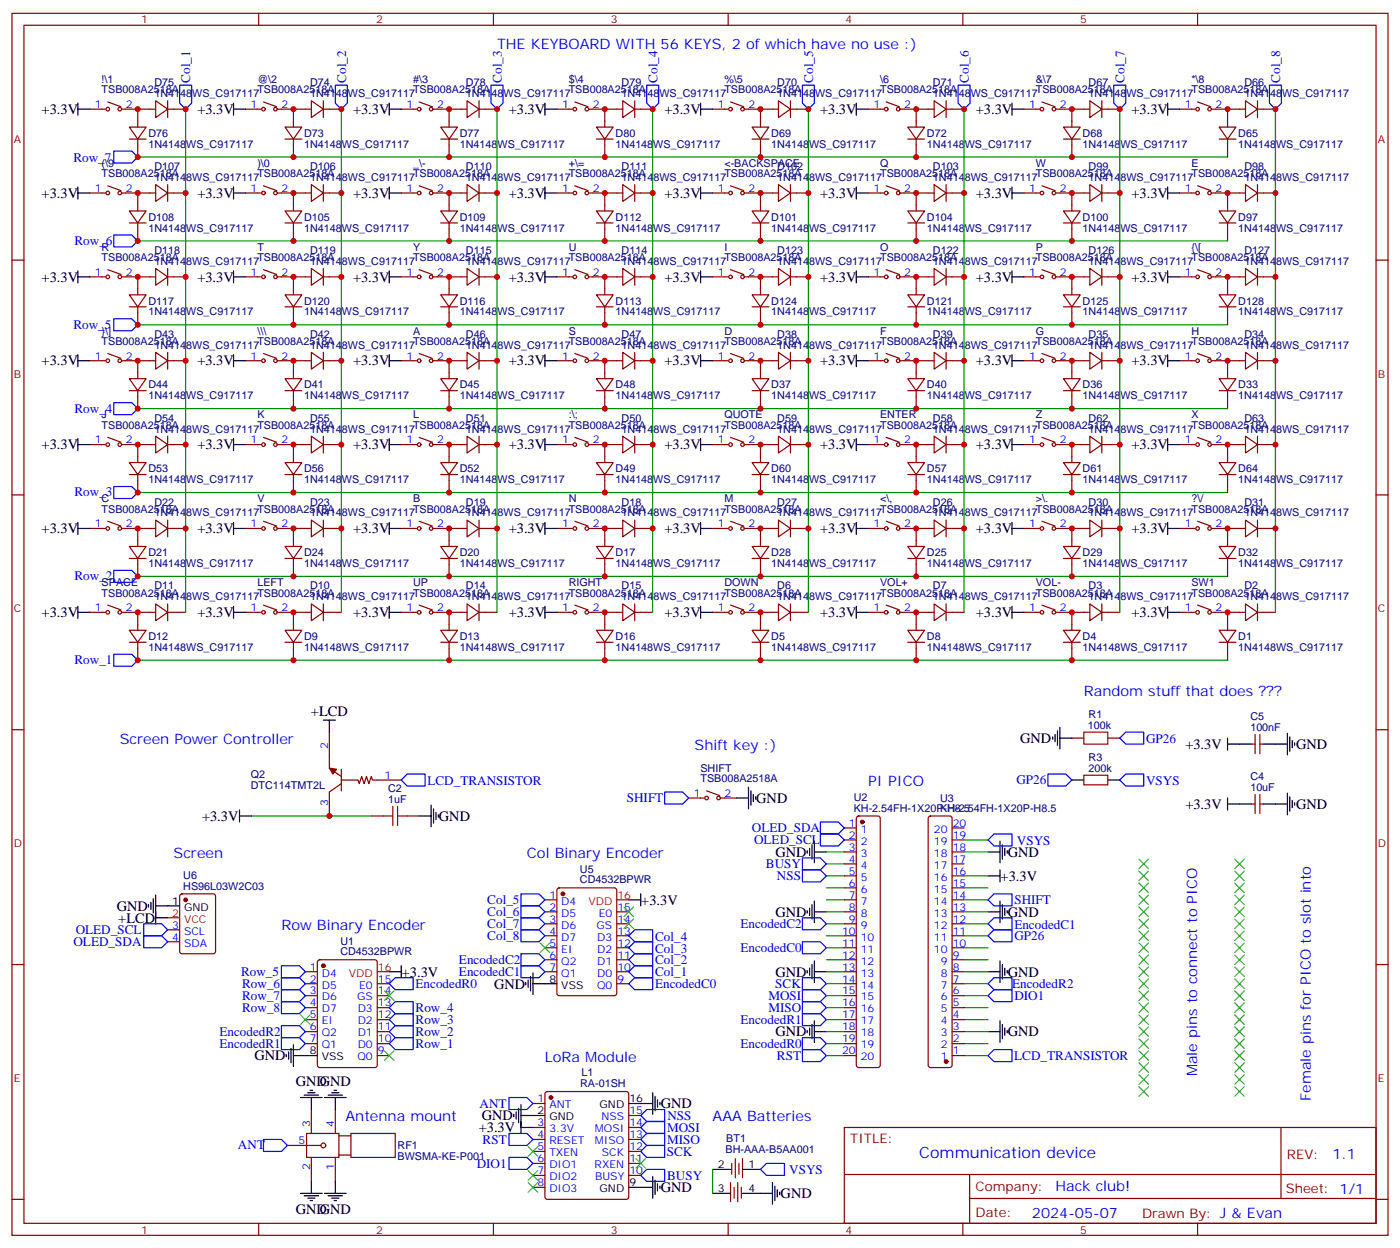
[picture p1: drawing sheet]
<svg xmlns="http://www.w3.org/2000/svg" width="412mm" height="367mm" viewBox="0 0 412 367" stroke-linecap="round" stroke-linejoin="round" font-family="sans-serif">
<defs><g id="words">
<text font-size="4.6" fill="#00f" x="270.8" y="341">Communication device</text>
<g font-size="4.2" fill="#00f">
<text x="146.4" y="14.5">THE KEYBOARD WITH 56 KEYS, 2 of which have no use :)</text>
<text x="319.3" y="205">Random stuff that does ???</text>
<text x="35.3" y="219.1">Screen Power Controller</text>
<text x="204.6" y="220.9">Shift key :)</text>
<text x="255.8" y="231.5">PI PICO</text>
<text x="51.2" y="252.6">Screen</text>
<text x="155.2" y="252.6">Col Binary Encoder</text>
<text x="82.9" y="273.8">Row Binary Encoder</text>
<text x="160.5" y="312.6">LoRa Module</text>
<text x="352.7" y="316.9" transform="rotate(-90 352.7 316.9)">Male pins to connect to PICO</text>
<text x="386.2" y="324.3" transform="rotate(-90 386.2 324.3)">Female pins for PICO to slot into</text>
<text x="101.8" y="330.1">Antenna mount</text>
<text x="209.9" y="330.2">AAA Batteries</text>
<text x="392.5" y="341.3">1.1</text>
<text x="310.9" y="350.8">Hack club!</text>
<text x="304" y="358.6">2024-05-07</text>
</g>
<g font-size="4.2">
<text x="12.3" y="33.5">+3.3V</text>
<text x="58.1" y="33.5">+3.3V</text>
<text x="104" y="33.5">+3.3V</text>
<text x="149.9" y="33.5">+3.3V</text>
<text x="195.7" y="33.5">+3.3V</text>
<text x="241.6" y="33.5">+3.3V</text>
<text x="287.4" y="33.5">+3.3V</text>
<text x="333.3" y="33.5">+3.3V</text>
<text x="12.3" y="58.2">+3.3V</text>
<text x="58.1" y="58.2">+3.3V</text>
<text x="104" y="58.2">+3.3V</text>
<text x="149.9" y="58.2">+3.3V</text>
<text x="195.7" y="58.2">+3.3V</text>
<text x="241.6" y="58.2">+3.3V</text>
<text x="287.4" y="58.2">+3.3V</text>
<text x="333.3" y="58.2">+3.3V</text>
<text x="12.3" y="82.9">+3.3V</text>
<text x="58.1" y="82.9">+3.3V</text>
<text x="104" y="82.9">+3.3V</text>
<text x="149.9" y="82.9">+3.3V</text>
<text x="195.7" y="82.9">+3.3V</text>
<text x="241.6" y="82.9">+3.3V</text>
<text x="287.4" y="82.9">+3.3V</text>
<text x="333.3" y="82.9">+3.3V</text>
<text x="12.3" y="107.6">+3.3V</text>
<text x="58.1" y="107.6">+3.3V</text>
<text x="104" y="107.6">+3.3V</text>
<text x="149.9" y="107.6">+3.3V</text>
<text x="195.7" y="107.6">+3.3V</text>
<text x="241.6" y="107.6">+3.3V</text>
<text x="287.4" y="107.6">+3.3V</text>
<text x="333.3" y="107.6">+3.3V</text>
<text x="12.3" y="132.3">+3.3V</text>
<text x="58.1" y="132.3">+3.3V</text>
<text x="104" y="132.3">+3.3V</text>
<text x="149.9" y="132.3">+3.3V</text>
<text x="195.7" y="132.3">+3.3V</text>
<text x="241.6" y="132.3">+3.3V</text>
<text x="287.4" y="132.3">+3.3V</text>
<text x="333.3" y="132.3">+3.3V</text>
<text x="12.3" y="157">+3.3V</text>
<text x="58.1" y="157">+3.3V</text>
<text x="104" y="157">+3.3V</text>
<text x="149.9" y="157">+3.3V</text>
<text x="195.7" y="157">+3.3V</text>
<text x="241.6" y="157">+3.3V</text>
<text x="287.4" y="157">+3.3V</text>
<text x="333.3" y="157">+3.3V</text>
<text x="12.3" y="181.7">+3.3V</text>
<text x="58.1" y="181.7">+3.3V</text>
<text x="104" y="181.7">+3.3V</text>
<text x="149.9" y="181.7">+3.3V</text>
<text x="195.7" y="181.7">+3.3V</text>
<text x="241.6" y="181.7">+3.3V</text>
<text x="287.4" y="181.7">+3.3V</text>
<text x="333.3" y="181.7">+3.3V</text>
<text x="91.6" y="210.9">+LCD</text>
<text x="300.5" y="218.8">GND</text>
<text x="349.2" y="220.6">+3.3V</text>
<text x="381.8" y="220.6">GND</text>
<text x="222.8" y="236.4">GND</text>
<text x="349.2" y="238.2">+3.3V</text>
<text x="381.8" y="238.2">GND</text>
<text x="59.5" y="241.7">+3.3V</text>
<text x="129.3" y="241.7">GND</text>
<text x="228.4" y="252.3">GND</text>
<text x="296.9" y="252.3">GND</text>
<text x="294.7" y="259.3">+3.3V</text>
<text x="34.4" y="268.2">GND</text>
<text x="188.9" y="266.4">+3.3V</text>
<text x="228.4" y="269.9">GND</text>
<text x="296.9" y="269.9">GND</text>
<text x="34.8" y="271.7">+LCD</text>
<text x="118.4" y="287.6">+3.3V</text>
<text x="228.4" y="287.6">GND</text>
<text x="296.9" y="287.6">GND</text>
<text x="145.5" y="291.1">GND</text>
<text x="228.4" y="305.2">GND</text>
<text x="296.9" y="305.2">GND</text>
<text x="75" y="312.2">GND</text>
<text x="87.1" y="319.9">GND</text>
<text x="94.2" y="319.9">GND</text>
<text x="141.9" y="329.9">GND</text>
<text x="194.6" y="326.4">GND</text>
<text x="141" y="333.5">+3.3V</text>
<text x="194.6" y="351.1">GND</text>
<text x="230" y="352.8">GND</text>
<text x="87.1" y="357.4">GND</text>
<text x="94.2" y="357.4">GND</text>
</g>
<g font-size="3.9" fill="#00f">
<text x="56" y="24.4" transform="rotate(-90 56 24.4)">Col_1</text>
<text x="101.9" y="24.4" transform="rotate(-90 101.9 24.4)">Col_2</text>
<text x="147.8" y="24.4" transform="rotate(-90 147.8 24.4)">Col_3</text>
<text x="193.7" y="24.4" transform="rotate(-90 193.7 24.4)">Col_4</text>
<text x="239.5" y="24.4" transform="rotate(-90 239.5 24.4)">Col_5</text>
<text x="285.4" y="24.4" transform="rotate(-90 285.4 24.4)">Col_6</text>
<text x="331.2" y="24.4" transform="rotate(-90 331.2 24.4)">Col_7</text>
<text x="377.1" y="24.4" transform="rotate(-90 377.1 24.4)">Col_8</text>
<text x="21.6" y="47.6">Row_7</text>
<text x="21.9" y="72.1">Row_6</text>
<text x="21.6" y="96.9">Row_5</text>
<text x="21.9" y="121.5">Row_4</text>
<text x="21.9" y="146.1">Row_3</text>
<text x="21.9" y="170.8">Row_2</text>
<text x="21.9" y="195.6">Row_1</text>
<text x="337.6" y="218.7">GP26</text>
<text x="125.9" y="231">LCD_TRANSISTOR</text>
<text x="299.4" y="230.9">GP26</text>
<text x="337.6" y="231">VSYS</text>
<text x="184.6" y="236.3">SHIFT</text>
<text x="221.5" y="245.1">OLED_SDA</text>
<text x="222.1" y="248.6">OLED_SCL</text>
<text x="299.5" y="248.7">VSYS</text>
<text x="225.6" y="255.5">BUSY</text>
<text x="228.9" y="259">NSS</text>
<text x="143.6" y="266.1">Col_5</text>
<text x="143.6" y="269.6">Col_6</text>
<text x="298.8" y="266.3">SHIFT</text>
<text x="22.3" y="275.1">OLED_SCL</text>
<text x="143.6" y="273.1">Col_7</text>
<text x="218.1" y="273.2">EncodedC2</text>
<text x="298.8" y="273.4">EncodedC1</text>
<text x="21.6" y="278.6">OLED_SDA</text>
<text x="143.6" y="276.7">Col_8</text>
<text x="193" y="280.5">Col_3</text>
<text x="193" y="276.9">Col_4</text>
<text x="218.1" y="280.3">EncodedC0</text>
<text x="298.8" y="276.9">GP26</text>
<text x="71" y="287.4">Row_5</text>
<text x="135.2" y="287.3">EncodedC1</text>
<text x="135.2" y="283.8">EncodedC2</text>
<text x="193" y="287.4">Col_1</text>
<text x="193" y="284">Col_2</text>
<text x="71.3" y="290.8">Row_6</text>
<text x="122.4" y="291">EncodedR0</text>
<text x="193" y="291">EncodedC0</text>
<text x="228.4" y="290.9">SCK</text>
<text x="298.1" y="290.9">EncodedR2</text>
<text x="71.3" y="294.3">Row_7</text>
<text x="71.3" y="297.9">Row_8</text>
<text x="122.4" y="298.1">Row_4</text>
<text x="226.4" y="297.9">MISO</text>
<text x="226.4" y="294.4">MOSI</text>
<text x="298.8" y="294.5">DIO1</text>
<text x="64.6" y="304.9">EncodedR2</text>
<text x="122.4" y="305.2">Row_2</text>
<text x="122.4" y="301.6">Row_3</text>
<text x="218.1" y="301.4">EncodedR1</text>
<text x="64.6" y="308.5">EncodedR1</text>
<text x="122.4" y="308.6">Row_1</text>
<text x="218.1" y="308.6">EncodedR0</text>
<text x="228.9" y="312.1">RST</text>
<text x="298.8" y="312.2">LCD_TRANSISTOR</text>
<text x="141.3" y="326.2">ANT</text>
<text x="196.6" y="329.8">NSS</text>
<text x="196.5" y="333.3">MOSI</text>
<text x="70.1" y="338.5">ANT</text>
<text x="142.2" y="336.8">RST</text>
<text x="196.4" y="340.4">SCK</text>
<text x="196.5" y="336.8">MISO</text>
<text x="140.4" y="343.9">DIO1</text>
<text x="196.5" y="347.4">BUSY</text>
<text x="232.5" y="345.7">VSYS</text>
</g>
<g font-size="3.9" fill="#800">
<text x="250.5" y="336.6">TITLE:</text>
<text x="379.1" y="341.3">REV:</text>
<text x="287.4" y="350.8">Company:</text>
<text x="378.7" y="351.4">Sheet: 1/1</text>
<text x="287.4" y="358.5">Date:</text>
<text x="336.4" y="358.5">Drawn By: J &amp; Evan</text>
</g>
<g font-size="3.2" fill="#800">
<text x="41.6" y="6.9">1</text>
<text x="110.8" y="6.9">2</text>
<text x="179.9" y="6.9">3</text>
<text x="249.1" y="6.9">4</text>
<text x="318.2" y="6.9">5</text>
<text x="4.1" y="42">A</text>
<text x="405.9" y="42">A</text>
<text x="4.1" y="111.2">B</text>
<text x="405.9" y="111.2">B</text>
<text x="4.1" y="180.3">C</text>
<text x="405.9" y="180.3">C</text>
<text x="4.1" y="249.4">D</text>
<text x="405.9" y="249.4">D</text>
<text x="4.1" y="318.6">E</text>
<text x="405.9" y="318.6">E</text>
<text x="41.6" y="363.2">1</text>
<text x="110.8" y="363.2">2</text>
<text x="179.9" y="363.2">3</text>
<text x="249.1" y="363.2">4</text>
<text x="318.2" y="363.2">5</text>
</g>
<g font-size="3.2" fill="#000080">
<text x="29.9" y="27.5">TSB008A2518A</text>
<text x="29.9" y="24.4">!\1</text>
<text x="45.5" y="28.6">1N4148WS_C917117</text>
<text x="45.5" y="25.4">D75</text>
<text x="75.8" y="27.5">TSB008A2518A</text>
<text x="75.8" y="24.4">@\2</text>
<text x="91.4" y="28.6">1N4148WS_C917117</text>
<text x="91.4" y="25.4">D74</text>
<text x="121.7" y="27.5">TSB008A2518A</text>
<text x="121.7" y="24.4">#\3</text>
<text x="137.2" y="28.6">1N4148WS_C917117</text>
<text x="137.2" y="25.4">D78</text>
<text x="167.5" y="27.5">TSB008A2518A</text>
<text x="167.5" y="24.4">$\4</text>
<text x="183.1" y="28.6">1N4148WS_C917117</text>
<text x="183.1" y="25.4">D79</text>
<text x="213.4" y="27.5">TSB008A2518A</text>
<text x="213.4" y="24.4">%\5</text>
<text x="229" y="28.6">1N4148WS_C917117</text>
<text x="229" y="25.4">D70</text>
<text x="259.2" y="27.5">TSB008A2518A</text>
<text x="259.2" y="24.4">\6</text>
<text x="274.8" y="28.6">1N4148WS_C917117</text>
<text x="274.8" y="25.4">D71</text>
<text x="305.1" y="27.5">TSB008A2518A</text>
<text x="305.1" y="24.4">&amp;\7</text>
<text x="320.7" y="28.6">1N4148WS_C917117</text>
<text x="320.7" y="25.4">D67</text>
<text x="351" y="27.5">TSB008A2518A</text>
<text x="351" y="24.4">*\8</text>
<text x="366.5" y="28.6">1N4148WS_C917117</text>
<text x="366.5" y="25.4">D66</text>
<text x="43.7" y="40.3">D76</text>
<text x="89.6" y="40.3">D73</text>
<text x="135.5" y="40.3">D77</text>
<text x="181.3" y="40.3">D80</text>
<text x="227.2" y="40.3">D69</text>
<text x="273" y="40.3">D72</text>
<text x="318.9" y="40.3">D68</text>
<text x="364.8" y="40.3">D65</text>
<text x="43.7" y="43.5">1N4148WS_C917117</text>
<text x="89.6" y="43.5">1N4148WS_C917117</text>
<text x="135.5" y="43.5">1N4148WS_C917117</text>
<text x="181.3" y="43.5">1N4148WS_C917117</text>
<text x="227.2" y="43.5">1N4148WS_C917117</text>
<text x="273" y="43.5">1N4148WS_C917117</text>
<text x="318.9" y="43.5">1N4148WS_C917117</text>
<text x="364.8" y="43.5">1N4148WS_C917117</text>
<text x="29.9" y="52.2">TSB008A2518A</text>
<text x="29.9" y="49.1">(\9</text>
<text x="45.5" y="53.3">1N4148WS_C917117</text>
<text x="45.5" y="50.1">D107</text>
<text x="75.8" y="52.2">TSB008A2518A</text>
<text x="75.8" y="49.1">)\0</text>
<text x="91.4" y="53.3">1N4148WS_C917117</text>
<text x="91.4" y="50.1">D106</text>
<text x="121.7" y="52.2">TSB008A2518A</text>
<text x="121.7" y="49.1">_\-</text>
<text x="137.2" y="53.3">1N4148WS_C917117</text>
<text x="137.2" y="50.1">D110</text>
<text x="167.5" y="52.2">TSB008A2518A</text>
<text x="167.5" y="49.1">+\=</text>
<text x="183.1" y="53.3">1N4148WS_C917117</text>
<text x="183.1" y="50.1">D111</text>
<text x="213.4" y="52.2">TSB008A2518A</text>
<text x="213.4" y="49.1">&lt;-BACKSPACE</text>
<text x="229" y="53.3">1N4148WS_C917117</text>
<text x="229" y="50.1">D102</text>
<text x="259.2" y="52.2">TSB008A2518A</text>
<text x="259.2" y="49.1">Q</text>
<text x="274.8" y="53.3">1N4148WS_C917117</text>
<text x="274.8" y="50.1">D103</text>
<text x="305.1" y="52.2">TSB008A2518A</text>
<text x="305.1" y="49.1">W</text>
<text x="320.7" y="53.3">1N4148WS_C917117</text>
<text x="320.7" y="50.1">D99</text>
<text x="351" y="52.2">TSB008A2518A</text>
<text x="351" y="49.1">E</text>
<text x="366.5" y="53.3">1N4148WS_C917117</text>
<text x="366.5" y="50.1">D98</text>
<text x="43.7" y="65">D108</text>
<text x="89.6" y="65">D105</text>
<text x="135.5" y="65">D109</text>
<text x="181.3" y="65">D112</text>
<text x="227.2" y="65">D101</text>
<text x="273" y="65">D104</text>
<text x="318.9" y="65">D100</text>
<text x="364.8" y="65">D97</text>
<text x="43.7" y="68.2">1N4148WS_C917117</text>
<text x="89.6" y="68.2">1N4148WS_C917117</text>
<text x="135.5" y="68.2">1N4148WS_C917117</text>
<text x="181.3" y="68.2">1N4148WS_C917117</text>
<text x="227.2" y="68.2">1N4148WS_C917117</text>
<text x="273" y="68.2">1N4148WS_C917117</text>
<text x="318.9" y="68.2">1N4148WS_C917117</text>
<text x="364.8" y="68.2">1N4148WS_C917117</text>
<text x="29.9" y="76.9">TSB008A2518A</text>
<text x="29.9" y="73.8">R</text>
<text x="45.5" y="78">1N4148WS_C917117</text>
<text x="45.5" y="74.8">D118</text>
<text x="75.8" y="76.9">TSB008A2518A</text>
<text x="75.8" y="73.8">T</text>
<text x="91.4" y="78">1N4148WS_C917117</text>
<text x="91.4" y="74.8">D119</text>
<text x="121.7" y="76.9">TSB008A2518A</text>
<text x="121.7" y="73.8">Y</text>
<text x="137.2" y="78">1N4148WS_C917117</text>
<text x="137.2" y="74.8">D115</text>
<text x="167.5" y="76.9">TSB008A2518A</text>
<text x="167.5" y="73.8">U</text>
<text x="183.1" y="78">1N4148WS_C917117</text>
<text x="183.1" y="74.8">D114</text>
<text x="213.4" y="76.9">TSB008A2518A</text>
<text x="213.4" y="73.8">I</text>
<text x="229" y="78">1N4148WS_C917117</text>
<text x="229" y="74.8">D123</text>
<text x="259.2" y="76.9">TSB008A2518A</text>
<text x="259.2" y="73.8">O</text>
<text x="274.8" y="78">1N4148WS_C917117</text>
<text x="274.8" y="74.8">D122</text>
<text x="305.1" y="76.9">TSB008A2518A</text>
<text x="305.1" y="73.8">P</text>
<text x="320.7" y="78">1N4148WS_C917117</text>
<text x="320.7" y="74.8">D126</text>
<text x="351" y="76.9">TSB008A2518A</text>
<text x="351" y="73.8">{\[</text>
<text x="366.5" y="78">1N4148WS_C917117</text>
<text x="366.5" y="74.8">D127</text>
<text x="43.7" y="89.7">D117</text>
<text x="89.6" y="89.7">D120</text>
<text x="135.5" y="89.7">D116</text>
<text x="181.3" y="89.7">D113</text>
<text x="227.2" y="89.7">D124</text>
<text x="273" y="89.7">D121</text>
<text x="318.9" y="89.7">D125</text>
<text x="364.8" y="89.7">D128</text>
<text x="43.7" y="92.9">1N4148WS_C917117</text>
<text x="89.6" y="92.9">1N4148WS_C917117</text>
<text x="135.5" y="92.9">1N4148WS_C917117</text>
<text x="181.3" y="92.9">1N4148WS_C917117</text>
<text x="227.2" y="92.9">1N4148WS_C917117</text>
<text x="273" y="92.9">1N4148WS_C917117</text>
<text x="318.9" y="92.9">1N4148WS_C917117</text>
<text x="364.8" y="92.9">1N4148WS_C917117</text>
<text x="29.9" y="101.6">TSB008A2518A</text>
<text x="29.9" y="98.5">}\]</text>
<text x="45.5" y="99.5">D43</text>
<text x="75.8" y="101.6">TSB008A2518A</text>
<text x="75.8" y="98.5">\\\</text>
<text x="91.4" y="99.5">D42</text>
<text x="121.7" y="101.6">TSB008A2518A</text>
<text x="121.7" y="98.5">A</text>
<text x="137.2" y="99.5">D46</text>
<text x="167.5" y="101.6">TSB008A2518A</text>
<text x="167.5" y="98.5">S</text>
<text x="183.1" y="99.5">D47</text>
<text x="213.4" y="101.6">TSB008A2518A</text>
<text x="213.4" y="98.5">D</text>
<text x="229" y="99.5">D38</text>
<text x="259.2" y="101.6">TSB008A2518A</text>
<text x="259.2" y="98.5">F</text>
<text x="274.8" y="99.5">D39</text>
<text x="305.1" y="101.6">TSB008A2518A</text>
<text x="305.1" y="98.5">G</text>
<text x="320.7" y="99.5">D35</text>
<text x="351" y="101.6">TSB008A2518A</text>
<text x="351" y="98.5">H</text>
<text x="366.5" y="99.5">D34</text>
<text x="45.5" y="102.7">1N4148WS_C917117</text>
<text x="91.4" y="102.7">1N4148WS_C917117</text>
<text x="137.2" y="102.7">1N4148WS_C917117</text>
<text x="183.1" y="102.7">1N4148WS_C917117</text>
<text x="229" y="102.7">1N4148WS_C917117</text>
<text x="274.8" y="102.7">1N4148WS_C917117</text>
<text x="320.7" y="102.7">1N4148WS_C917117</text>
<text x="366.5" y="102.7">1N4148WS_C917117</text>
<text x="43.7" y="117.6">1N4148WS_C917117</text>
<text x="43.7" y="114.4">D44</text>
<text x="89.6" y="117.6">1N4148WS_C917117</text>
<text x="89.6" y="114.4">D41</text>
<text x="135.5" y="117.6">1N4148WS_C917117</text>
<text x="135.5" y="114.4">D45</text>
<text x="181.3" y="117.6">1N4148WS_C917117</text>
<text x="181.3" y="114.4">D48</text>
<text x="227.2" y="117.6">1N4148WS_C917117</text>
<text x="227.2" y="114.4">D37</text>
<text x="273" y="117.6">1N4148WS_C917117</text>
<text x="273" y="114.4">D40</text>
<text x="318.9" y="117.6">1N4148WS_C917117</text>
<text x="318.9" y="114.4">D36</text>
<text x="364.8" y="117.6">1N4148WS_C917117</text>
<text x="364.8" y="114.4">D33</text>
<text x="29.9" y="123.2">J</text>
<text x="45.5" y="124.2">D54</text>
<text x="75.8" y="123.2">K</text>
<text x="91.4" y="124.2">D55</text>
<text x="121.7" y="123.2">L</text>
<text x="137.2" y="124.2">D51</text>
<text x="167.5" y="123.2">:\;</text>
<text x="183.1" y="124.2">D50</text>
<text x="213.4" y="123.2">QUOTE</text>
<text x="229" y="124.2">D59</text>
<text x="259.2" y="123.2">ENTER</text>
<text x="274.8" y="124.2">D58</text>
<text x="305.1" y="123.2">Z</text>
<text x="320.7" y="124.2">D62</text>
<text x="351" y="123.2">X</text>
<text x="366.5" y="124.2">D63</text>
<text x="29.9" y="126.3">TSB008A2518A</text>
<text x="45.5" y="127.4">1N4148WS_C917117</text>
<text x="75.8" y="126.3">TSB008A2518A</text>
<text x="91.4" y="127.4">1N4148WS_C917117</text>
<text x="121.7" y="126.3">TSB008A2518A</text>
<text x="137.2" y="127.4">1N4148WS_C917117</text>
<text x="167.5" y="126.3">TSB008A2518A</text>
<text x="183.1" y="127.4">1N4148WS_C917117</text>
<text x="213.4" y="126.3">TSB008A2518A</text>
<text x="229" y="127.4">1N4148WS_C917117</text>
<text x="259.2" y="126.3">TSB008A2518A</text>
<text x="274.8" y="127.4">1N4148WS_C917117</text>
<text x="305.1" y="126.3">TSB008A2518A</text>
<text x="320.7" y="127.4">1N4148WS_C917117</text>
<text x="351" y="126.3">TSB008A2518A</text>
<text x="366.5" y="127.4">1N4148WS_C917117</text>
<text x="43.7" y="142.3">1N4148WS_C917117</text>
<text x="43.7" y="139.1">D53</text>
<text x="89.6" y="142.3">1N4148WS_C917117</text>
<text x="89.6" y="139.1">D56</text>
<text x="135.5" y="142.3">1N4148WS_C917117</text>
<text x="135.5" y="139.1">D52</text>
<text x="181.3" y="142.3">1N4148WS_C917117</text>
<text x="181.3" y="139.1">D49</text>
<text x="227.2" y="142.3">1N4148WS_C917117</text>
<text x="227.2" y="139.1">D60</text>
<text x="273" y="142.3">1N4148WS_C917117</text>
<text x="273" y="139.1">D57</text>
<text x="318.9" y="142.3">1N4148WS_C917117</text>
<text x="318.9" y="139.1">D61</text>
<text x="364.8" y="142.3">1N4148WS_C917117</text>
<text x="364.8" y="139.1">D64</text>
<text x="29.9" y="147.9">C</text>
<text x="45.5" y="148.9">D22</text>
<text x="75.8" y="147.9">V</text>
<text x="91.4" y="148.9">D23</text>
<text x="121.7" y="147.9">B</text>
<text x="137.2" y="148.9">D19</text>
<text x="167.5" y="147.9">N</text>
<text x="183.1" y="148.9">D18</text>
<text x="213.4" y="147.9">M</text>
<text x="229" y="148.9">D27</text>
<text x="259.2" y="147.9">&lt;\,</text>
<text x="274.8" y="148.9">D26</text>
<text x="305.1" y="147.9">&gt;\.</text>
<text x="320.7" y="148.9">D30</text>
<text x="351" y="147.9">?\/</text>
<text x="366.5" y="148.9">D31</text>
<text x="29.9" y="151">TSB008A2518A</text>
<text x="45.5" y="152.1">1N4148WS_C917117</text>
<text x="75.8" y="151">TSB008A2518A</text>
<text x="91.4" y="152.1">1N4148WS_C917117</text>
<text x="121.7" y="151">TSB008A2518A</text>
<text x="137.2" y="152.1">1N4148WS_C917117</text>
<text x="167.5" y="151">TSB008A2518A</text>
<text x="183.1" y="152.1">1N4148WS_C917117</text>
<text x="213.4" y="151">TSB008A2518A</text>
<text x="229" y="152.1">1N4148WS_C917117</text>
<text x="259.2" y="151">TSB008A2518A</text>
<text x="274.8" y="152.1">1N4148WS_C917117</text>
<text x="305.1" y="151">TSB008A2518A</text>
<text x="320.7" y="152.1">1N4148WS_C917117</text>
<text x="351" y="151">TSB008A2518A</text>
<text x="366.5" y="152.1">1N4148WS_C917117</text>
<text x="43.7" y="167">1N4148WS_C917117</text>
<text x="43.7" y="163.8">D21</text>
<text x="89.6" y="167">1N4148WS_C917117</text>
<text x="89.6" y="163.8">D24</text>
<text x="135.5" y="167">1N4148WS_C917117</text>
<text x="135.5" y="163.8">D20</text>
<text x="181.3" y="167">1N4148WS_C917117</text>
<text x="181.3" y="163.8">D17</text>
<text x="227.2" y="167">1N4148WS_C917117</text>
<text x="227.2" y="163.8">D28</text>
<text x="273" y="167">1N4148WS_C917117</text>
<text x="273" y="163.8">D25</text>
<text x="318.9" y="167">1N4148WS_C917117</text>
<text x="318.9" y="163.8">D29</text>
<text x="364.8" y="167">1N4148WS_C917117</text>
<text x="364.8" y="163.8">D32</text>
<text x="29.9" y="172.6">SPACE</text>
<text x="45.5" y="173.6">D11</text>
<text x="75.8" y="172.6">LEFT</text>
<text x="91.4" y="173.6">D10</text>
<text x="121.7" y="172.6">UP</text>
<text x="137.2" y="173.6">D14</text>
<text x="167.5" y="172.6">RIGHT</text>
<text x="183.1" y="173.6">D15</text>
<text x="213.4" y="172.6">DOWN</text>
<text x="229" y="173.6">D6</text>
<text x="259.2" y="172.6">VOL+</text>
<text x="274.8" y="173.6">D7</text>
<text x="305.1" y="172.6">VOL-</text>
<text x="320.7" y="173.6">D3</text>
<text x="351" y="172.6">SW1</text>
<text x="366.5" y="173.6">D2</text>
<text x="29.9" y="175.7">TSB008A2518A</text>
<text x="45.5" y="176.8">1N4148WS_C917117</text>
<text x="75.8" y="175.7">TSB008A2518A</text>
<text x="91.4" y="176.8">1N4148WS_C917117</text>
<text x="121.7" y="175.7">TSB008A2518A</text>
<text x="137.2" y="176.8">1N4148WS_C917117</text>
<text x="167.5" y="175.7">TSB008A2518A</text>
<text x="183.1" y="176.8">1N4148WS_C917117</text>
<text x="213.4" y="175.7">TSB008A2518A</text>
<text x="229" y="176.8">1N4148WS_C917117</text>
<text x="259.2" y="175.7">TSB008A2518A</text>
<text x="274.8" y="176.8">1N4148WS_C917117</text>
<text x="305.1" y="175.7">TSB008A2518A</text>
<text x="320.7" y="176.8">1N4148WS_C917117</text>
<text x="351" y="175.7">TSB008A2518A</text>
<text x="366.5" y="176.8">1N4148WS_C917117</text>
<text x="43.7" y="191.7">1N4148WS_C917117</text>
<text x="43.7" y="188.5">D12</text>
<text x="89.6" y="191.7">1N4148WS_C917117</text>
<text x="89.6" y="188.5">D9</text>
<text x="135.5" y="191.7">1N4148WS_C917117</text>
<text x="135.5" y="188.5">D13</text>
<text x="181.3" y="191.7">1N4148WS_C917117</text>
<text x="181.3" y="188.5">D16</text>
<text x="227.2" y="191.7">1N4148WS_C917117</text>
<text x="227.2" y="188.5">D5</text>
<text x="273" y="191.7">1N4148WS_C917117</text>
<text x="273" y="188.5">D8</text>
<text x="318.9" y="191.7">1N4148WS_C917117</text>
<text x="318.9" y="188.5">D4</text>
<text x="364.8" y="191.7">1N4148WS_C917117</text>
<text x="364.8" y="188.5">D1</text>
<text x="320.5" y="214.5">100k</text>
<text x="320.7" y="211.3">R1</text>
<text x="368.3" y="215.2">100nF</text>
<text x="368.3" y="212">C5</text>
<text x="206.3" y="227.3">SHIFT</text>
<text x="320.7" y="227.2">200k</text>
<text x="320.7" y="224">R3</text>
<text x="73.9" y="232.2">DTC114TMT2L</text>
<text x="73.9" y="229">Q2</text>
<text x="114.3" y="233.2">C2</text>
<text x="206.3" y="230.3">TSB008A2518A</text>
<text x="368.3" y="232.9">10uF</text>
<text x="368.3" y="229.7">C4</text>
<text x="114.3" y="236.4">1uF</text>
<text x="251.5" y="239.1">KH-2.54FH-1X20P-H8.5</text>
<text x="251.5" y="235.9">U2</text>
<text x="276.9" y="239.2">KH-2.54FH-1X20P-H8.5</text>
<text x="276.9" y="236">U3</text>
<text x="170.8" y="257.1">U5</text>
<text x="54" y="262">HS96L03W2C03</text>
<text x="54" y="258.7">U6</text>
<text x="170.8" y="260.1">CD4532BPWR</text>
<text x="100.3" y="281.3">CD4532BPWR</text>
<text x="100.3" y="278.3">U1</text>
<text x="171.3" y="316.7">L1</text>
<text x="170.9" y="320">RA-01SH</text>
<text x="117.1" y="341.6">BWSMA-KE-P001</text>
<text x="117.1" y="338.4">RF1</text>
<text x="213.7" y="339.5">BH-AAA-B5AA001</text>
<text x="213.9" y="336.3">BT1</text>
</g>
<g font-size="3.2" fill="#00f">
<text x="28" y="31.8">1</text>
<text x="37" y="31.8">2</text>
<text x="73.8" y="31.8">1</text>
<text x="82.9" y="31.8">2</text>
<text x="119.7" y="31.8">1</text>
<text x="128.8" y="31.8">2</text>
<text x="165.6" y="31.8">1</text>
<text x="174.6" y="31.8">2</text>
<text x="211.4" y="31.8">1</text>
<text x="220.5" y="31.8">2</text>
<text x="257.3" y="31.8">1</text>
<text x="266.3" y="31.8">2</text>
<text x="303.1" y="31.8">1</text>
<text x="312.2" y="31.8">2</text>
<text x="349" y="31.8">1</text>
<text x="358.1" y="31.8">2</text>
<text x="28" y="56.5">1</text>
<text x="37" y="56.5">2</text>
<text x="73.8" y="56.5">1</text>
<text x="82.9" y="56.5">2</text>
<text x="119.7" y="56.5">1</text>
<text x="128.8" y="56.5">2</text>
<text x="165.6" y="56.5">1</text>
<text x="174.6" y="56.5">2</text>
<text x="211.4" y="56.5">1</text>
<text x="220.5" y="56.5">2</text>
<text x="257.3" y="56.5">1</text>
<text x="266.3" y="56.5">2</text>
<text x="303.1" y="56.5">1</text>
<text x="312.2" y="56.5">2</text>
<text x="349" y="56.5">1</text>
<text x="358.1" y="56.5">2</text>
<text x="28" y="81.2">1</text>
<text x="37" y="81.2">2</text>
<text x="73.8" y="81.2">1</text>
<text x="82.9" y="81.2">2</text>
<text x="119.7" y="81.2">1</text>
<text x="128.8" y="81.2">2</text>
<text x="165.6" y="81.2">1</text>
<text x="174.6" y="81.2">2</text>
<text x="211.4" y="81.2">1</text>
<text x="220.5" y="81.2">2</text>
<text x="257.3" y="81.2">1</text>
<text x="266.3" y="81.2">2</text>
<text x="303.1" y="81.2">1</text>
<text x="312.2" y="81.2">2</text>
<text x="349" y="81.2">1</text>
<text x="358.1" y="81.2">2</text>
<text x="28" y="105.9">1</text>
<text x="37" y="105.9">2</text>
<text x="73.8" y="105.9">1</text>
<text x="82.9" y="105.9">2</text>
<text x="119.7" y="105.9">1</text>
<text x="128.8" y="105.9">2</text>
<text x="165.6" y="105.9">1</text>
<text x="174.6" y="105.9">2</text>
<text x="211.4" y="105.9">1</text>
<text x="220.5" y="105.9">2</text>
<text x="257.3" y="105.9">1</text>
<text x="266.3" y="105.9">2</text>
<text x="303.1" y="105.9">1</text>
<text x="312.2" y="105.9">2</text>
<text x="349" y="105.9">1</text>
<text x="358.1" y="105.9">2</text>
<text x="28" y="130.6">1</text>
<text x="37" y="130.6">2</text>
<text x="73.8" y="130.6">1</text>
<text x="82.9" y="130.6">2</text>
<text x="119.7" y="130.6">1</text>
<text x="128.8" y="130.6">2</text>
<text x="165.6" y="130.6">1</text>
<text x="174.6" y="130.6">2</text>
<text x="211.4" y="130.6">1</text>
<text x="220.5" y="130.6">2</text>
<text x="257.3" y="130.6">1</text>
<text x="266.3" y="130.6">2</text>
<text x="303.1" y="130.6">1</text>
<text x="312.2" y="130.6">2</text>
<text x="349" y="130.6">1</text>
<text x="358.1" y="130.6">2</text>
<text x="28" y="155.3">1</text>
<text x="37" y="155.3">2</text>
<text x="73.8" y="155.3">1</text>
<text x="82.9" y="155.3">2</text>
<text x="119.7" y="155.3">1</text>
<text x="128.8" y="155.3">2</text>
<text x="165.6" y="155.3">1</text>
<text x="174.6" y="155.3">2</text>
<text x="211.4" y="155.3">1</text>
<text x="220.5" y="155.3">2</text>
<text x="257.3" y="155.3">1</text>
<text x="266.3" y="155.3">2</text>
<text x="303.1" y="155.3">1</text>
<text x="312.2" y="155.3">2</text>
<text x="349" y="155.3">1</text>
<text x="358.1" y="155.3">2</text>
<text x="28" y="180">1</text>
<text x="37" y="180">2</text>
<text x="73.8" y="180">1</text>
<text x="82.9" y="180">2</text>
<text x="119.7" y="180">1</text>
<text x="128.8" y="180">2</text>
<text x="165.6" y="180">1</text>
<text x="174.6" y="180">2</text>
<text x="211.4" y="180">1</text>
<text x="220.5" y="180">2</text>
<text x="257.3" y="180">1</text>
<text x="266.3" y="180">2</text>
<text x="303.1" y="180">1</text>
<text x="312.2" y="180">2</text>
<text x="349" y="180">1</text>
<text x="358.1" y="180">2</text>
<text x="96.7" y="220.5" transform="rotate(-90 96.7 220.5)">2</text>
<text x="113.2" y="229.3">1</text>
<text x="96.7" y="237.4" transform="rotate(-90 96.7 237.4)">3</text>
<text x="204.4" y="234.6">1</text>
<text x="213.4" y="234.6">2</text>
<text x="250" y="243.5">1</text>
<text x="253.5" y="245.2">1</text>
<text x="275.1" y="245.2">20</text>
<text x="280.6" y="243.5">20</text>
<text x="250" y="247">2</text>
<text x="250" y="250.5">3</text>
<text x="253.5" y="248.7">2</text>
<text x="275.1" y="248.7">19</text>
<text x="280.6" y="250.5">18</text>
<text x="280.6" y="247">19</text>
<text x="250" y="254">4</text>
<text x="250" y="257.6">5</text>
<text x="253.5" y="252.3">3</text>
<text x="253.5" y="255.8">4</text>
<text x="275.1" y="255.8">17</text>
<text x="275.1" y="252.3">18</text>
<text x="280.6" y="257.6">16</text>
<text x="280.6" y="254">17</text>
<text x="250" y="261.1">6</text>
<text x="253.5" y="259.3">5</text>
<text x="253.5" y="262.9">6</text>
<text x="275.1" y="262.9">15</text>
<text x="275.1" y="259.3">16</text>
<text x="280.6" y="261.1">15</text>
<text x="161.9" y="264.6">1</text>
<text x="161.9" y="268.1">2</text>
<text x="165.3" y="266.4">D4</text>
<text x="165.3" y="269.9">D5</text>
<text x="176.4" y="269.9">E0</text>
<text x="181.9" y="268.1">15</text>
<text x="250" y="264.6">7</text>
<text x="250" y="268.1">8</text>
<text x="253.5" y="266.4">7</text>
<text x="253.5" y="269.9">8</text>
<text x="275.1" y="269.9">13</text>
<text x="275.1" y="266.4">14</text>
<text x="280.6" y="268.1">13</text>
<text x="280.6" y="264.6">14</text>
<text x="50.7" y="273.4">3</text>
<text x="54.2" y="275.2">SCL</text>
<text x="161.9" y="271.7">3</text>
<text x="161.9" y="275.2">4</text>
<text x="165.3" y="273.4">D6</text>
<text x="175.7" y="273.4">GS</text>
<text x="181.9" y="275.2">13</text>
<text x="181.9" y="271.7">14</text>
<text x="248" y="275.2">10</text>
<text x="250" y="271.7">9</text>
<text x="253.5" y="273.4">9</text>
<text x="275.1" y="273.4">12</text>
<text x="280.6" y="275.2">11</text>
<text x="280.6" y="271.7">12</text>
<text x="50.7" y="277">4</text>
<text x="54.2" y="278.7">SDA</text>
<text x="161.9" y="278.7">5</text>
<text x="165.3" y="277">D7</text>
<text x="165.3" y="280.5">EI</text>
<text x="175.9" y="280.5">D2</text>
<text x="175.9" y="277">D3</text>
<text x="181.9" y="278.7">12</text>
<text x="248" y="278.7">11</text>
<text x="253.5" y="277">10</text>
<text x="253.5" y="280.5">11</text>
<text x="275.1" y="280.5">10</text>
<text x="275.1" y="277">11</text>
<text x="280.6" y="278.7">10</text>
<text x="91.3" y="285.8">1</text>
<text x="94.8" y="287.5">D4</text>
<text x="161.9" y="282.3">6</text>
<text x="161.9" y="285.8">7</text>
<text x="165.3" y="284">Q2</text>
<text x="165.3" y="287.5">Q1</text>
<text x="175.9" y="287.5">D0</text>
<text x="175.9" y="284">D1</text>
<text x="181.9" y="285.8">10</text>
<text x="181.9" y="282.3">11</text>
<text x="248" y="282.3">12</text>
<text x="248" y="285.8">13</text>
<text x="253.5" y="284">12</text>
<text x="253.5" y="287.5">13</text>
<text x="277.1" y="287.5">8</text>
<text x="277.1" y="284">9</text>
<text x="280.6" y="285.8">8</text>
<text x="280.6" y="282.3">9</text>
<text x="91.3" y="289.3">2</text>
<text x="91.3" y="292.8">3</text>
<text x="94.8" y="291.1">D5</text>
<text x="105.8" y="291.1">E0</text>
<text x="111.3" y="292.8">14</text>
<text x="111.3" y="289.3">15</text>
<text x="175.9" y="291.1">Q0</text>
<text x="181.9" y="289.3">9</text>
<text x="248" y="289.3">14</text>
<text x="248" y="292.8">15</text>
<text x="253.5" y="291.1">14</text>
<text x="277.1" y="291.1">7</text>
<text x="280.6" y="292.8">6</text>
<text x="280.6" y="289.3">7</text>
<text x="91.3" y="296.4">4</text>
<text x="91.3" y="299.9">5</text>
<text x="94.8" y="294.6">D6</text>
<text x="94.8" y="298.1">D7</text>
<text x="105.2" y="294.6">GS</text>
<text x="105.4" y="298.1">D3</text>
<text x="111.3" y="299.9">12</text>
<text x="111.3" y="296.4">13</text>
<text x="248" y="296.4">16</text>
<text x="248" y="299.9">17</text>
<text x="253.5" y="294.6">15</text>
<text x="253.5" y="298.1">16</text>
<text x="277.1" y="298.1">5</text>
<text x="277.1" y="294.6">6</text>
<text x="280.6" y="299.9">4</text>
<text x="280.6" y="296.4">5</text>
<text x="91.3" y="303.4">6</text>
<text x="94.8" y="301.7">EI</text>
<text x="94.8" y="305.2">Q2</text>
<text x="105.4" y="305.2">D1</text>
<text x="105.4" y="301.7">D2</text>
<text x="111.3" y="303.4">11</text>
<text x="248" y="303.4">18</text>
<text x="253.5" y="301.7">17</text>
<text x="253.5" y="305.2">18</text>
<text x="277.1" y="305.2">3</text>
<text x="277.1" y="301.7">4</text>
<text x="280.6" y="303.4">3</text>
<text x="91.3" y="307">7</text>
<text x="94.8" y="308.7">Q1</text>
<text x="105.4" y="308.7">D0</text>
<text x="111.3" y="310.5">9</text>
<text x="111.3" y="307">10</text>
<text x="248" y="307">19</text>
<text x="248" y="310.5">20</text>
<text x="253.5" y="308.7">19</text>
<text x="277.1" y="308.7">2</text>
<text x="280.6" y="310.5">1</text>
<text x="280.6" y="307">2</text>
<text x="105.3" y="312.2">Q0</text>
<text x="253.5" y="312.2">20</text>
<text x="277.1" y="312.2">1</text>
<text x="158.3" y="324.6">1</text>
<text x="161.8" y="326.4">ANT</text>
<text x="177.2" y="329.9">NSS</text>
<text x="185.4" y="328.1">15</text>
<text x="91.4" y="332" transform="rotate(-90 91.4 332)">3</text>
<text x="98.4" y="332" transform="rotate(-90 98.4 332)">4</text>
<text x="158.3" y="331.6">3</text>
<text x="158.3" y="335.2">4</text>
<text x="161.8" y="333.4">3.3V</text>
<text x="175.2" y="333.4">MOSI</text>
<text x="185.4" y="335.2">13</text>
<text x="185.4" y="331.6">14</text>
<text x="87.9" y="336.9">5</text>
<text x="158.3" y="338.7">5</text>
<text x="161.8" y="336.9">RESET</text>
<text x="161.8" y="340.5">TXEN</text>
<text x="175.2" y="336.9">MISO</text>
<text x="177.3" y="340.5">SCK</text>
<text x="185.4" y="338.7">12</text>
<text x="91.4" y="344.6" transform="rotate(-90 91.4 344.6)">2</text>
<text x="98.4" y="344.6" transform="rotate(-90 98.4 344.6)">1</text>
<text x="158.3" y="342.2">6</text>
<text x="158.3" y="345.8">7</text>
<text x="161.8" y="344">DIO1</text>
<text x="161.8" y="347.5">DIO2</text>
<text x="175.1" y="344">RXEN</text>
<text x="175.3" y="347.5">BUSY</text>
<text x="185.4" y="345.8">10</text>
<text x="185.4" y="342.2">11</text>
<text x="158.3" y="349.3">8</text>
<text x="161.8" y="351">DIO3</text>
</g>
<g font-size="3.2">
<text x="50.7" y="266.4">1</text>
<text x="54.2" y="268.1">GND</text>
<text x="161.9" y="289.3">8</text>
<text x="165.3" y="291.1">VSS</text>
<text x="91.3" y="310.5">8</text>
<text x="94.8" y="312.2">VSS</text>
<text x="158.3" y="328.1">2</text>
<text x="161.8" y="329.9">GND</text>
<text x="176.6" y="326.4">GND</text>
<text x="185.4" y="324.6">16</text>
<text x="211.4" y="344">2</text>
<text x="220.5" y="344">1</text>
<text x="176.6" y="351">GND</text>
<text x="185.4" y="349.3">9</text>
<text x="211.4" y="351">3</text>
<text x="220.5" y="351">4</text>
</g>
<g font-size="3.2" fill="#f00">
<text x="50.7" y="269.9">2</text>
<text x="173.3" y="266.4">VDD</text>
<text x="181.9" y="264.6">16</text>
<text x="54.2" y="271.7">VCC</text>
<text x="102.8" y="287.5">VDD</text>
<text x="111.3" y="285.8">16</text>
</g>
</g></defs>
<g fill="none" stroke="#870000" stroke-width=".35">
<path d="M3.5 3.9h405.4v359.8h-405.4zM7.1 7.4h398.2v352.8h-398.2zM76.2 3.9v3.5M145.3 3.9v3.5M214.5 3.9v3.5M283.6 3.9v3.5M352.8 3.9v3.5M26.5 32.1h4.5M31.7 30l3.9 1.4M36 32.1h9.9M38.1 37.4h4.9l-2.4 3.6zM40.6 32.1v5.3"/>
<path d="M45.9 29.7l3.5 2.4-3.5 2.5zM49.4 29.7v4.9M49.4 32.1h5.3M72.3 32.1h4.6M77.6 30l3.9 1.4M81.8 32.1h9.9M84 37.4h4.9l-2.5 3.6zM86.4 32.1v5.3M91.7 29.7l3.5 2.4-3.5 2.5zM95.2 29.7v4.9M95.2 32.1h5.3M118.2 32.1h4.6"/>
<path d="M123.5 30l3.9 1.4M127.7 32.1h9.9M129.8 37.4h5l-2.5 3.6zM132.3 32.1v5.3M137.6 29.7l3.5 2.4-3.5 2.5zM141.1 29.7v4.9M141.1 32.1h5.3M164 32.1h4.6M169.3 30l3.9 1.4M173.6 32.1h9.8M175.7 37.4h4.9l-2.4 3.6zM178.2 32.1v5.3"/>
<path d="M183.4 29.7l3.6 2.4-3.6 2.5zM187 29.7v4.9M187 32.1h5.3M209.9 32.1h4.6M215.2 30l3.9 1.4M219.4 32.1h9.9M221.5 37.4h5l-2.5 3.6zM224 32.1v5.3M229.3 29.7l3.5 2.4-3.5 2.5zM232.8 29.7v4.9M232.8 32.1h5.3M255.8 32.1h4.5"/>
<path d="M261.1 30l3.8 1.4M265.3 32.1h9.9M267.4 37.4h4.9l-2.4 3.6zM269.9 32.1v5.3M275.2 29.7l3.5 2.4-3.5 2.5zM278.7 29.7v4.9M278.7 32.1h5.3M301.6 32.1h4.6M306.9 30l3.9 1.4M311.1 32.1h9.9M313.3 37.4h4.9l-2.5 3.6zM315.7 32.1v5.3"/>
<path d="M321 29.7l3.6 2.4-3.6 2.5zM324.6 29.7v4.9M324.6 32.1h5.2M347.5 32.1h4.6M352.8 30l3.9 1.4M357 32.1h9.9M359.1 37.4h5l-2.5 3.6zM361.6 32.1v5.3M366.9 29.7l3.5 2.4-3.5 2.5zM370.4 29.7v4.9M370.4 32.1h5.3M26.5 56.8h4.5"/>
<path d="M31.7 54.7l3.9 1.4M36 56.8h9.9M38.1 41h4.9M40.6 41v5.2M40.6 56.8v5.3M45.9 54.4l3.5 2.4-3.5 2.5zM49.4 54.4v4.9M49.4 56.8h5.3M72.3 56.8h4.6M77.6 54.7l3.9 1.4M81.8 56.8h9.9M84 41h4.9"/>
<path d="M86.4 41v5.2M86.4 56.8v5.3M91.7 54.4l3.5 2.4-3.5 2.5zM95.2 54.4v4.9M95.2 56.8h5.3M118.2 56.8h4.6M123.5 54.7l3.9 1.4M127.7 56.8h9.9M129.8 41h5M132.3 41v5.2M132.3 56.8v5.3M137.6 54.4l3.5 2.4-3.5 2.5z"/>
<path d="M141.1 54.4v4.9M141.1 56.8h5.3M164 56.8h4.6M169.3 54.7l3.9 1.4M173.6 56.8h9.8M175.7 41h4.9M178.2 41v5.2M178.2 56.8v5.3M183.4 54.4l3.6 2.4-3.6 2.5zM187 54.4v4.9M187 56.8h5.3M209.9 56.8h4.6"/>
<path d="M215.2 54.7l3.9 1.4M219.4 56.8h9.9M221.5 41h5M224 41v5.2M224 56.8v5.3M229.3 54.4l3.5 2.4-3.5 2.5zM232.8 54.4v4.9M232.8 56.8h5.3M255.8 56.8h4.5M261.1 54.7l3.8 1.4M265.3 56.8h9.9M267.4 41h4.9"/>
<path d="M269.9 41v5.2M269.9 56.8v5.3M275.2 54.4l3.5 2.4-3.5 2.5zM278.7 54.4v4.9M278.7 56.8h5.3M301.6 56.8h4.6M306.9 54.7l3.9 1.4M311.1 56.8h9.9M313.3 41h4.9M315.7 41v5.2M315.7 56.8v5.3M321 54.4l3.6 2.4-3.6 2.5z"/>
<path d="M324.6 54.4v4.9M324.6 56.8h5.2M347.5 56.8h4.6M352.8 54.7l3.9 1.4M357 56.8h9.9M359.1 41h5M361.6 41v5.2M361.6 56.8v5.3M366.9 54.4l3.5 2.4-3.5 2.5zM370.4 54.4v4.9M370.4 56.8h5.3M3.5 76.6h3.6"/>
<path d="M31.7 79.4l3.9 1.4M38.1 62.1h4.9l-2.4 3.6zM38.1 65.7h4.9M40.6 65.7v5.2M45.9 79.1l3.5 2.4-3.5 2.5zM49.4 79.1v4.9M77.6 79.4l3.9 1.4M84 62.1h4.9l-2.5 3.6zM84 65.7h4.9M86.4 65.7v5.2M91.7 79.1l3.5 2.4-3.5 2.5zM95.2 79.1v4.9"/>
<path d="M123.5 79.4l3.9 1.4M129.8 62.1h5l-2.5 3.6zM129.8 65.7h5M132.3 65.7v5.2M137.6 79.1l3.5 2.4-3.5 2.5zM141.1 79.1v4.9M169.3 79.4l3.9 1.4M175.7 62.1h4.9l-2.4 3.6zM175.7 65.7h4.9M178.2 65.7v5.2M183.4 79.1l3.6 2.4-3.6 2.5zM187 79.1v4.9"/>
<path d="M215.2 79.4l3.9 1.4M221.5 62.1h5l-2.5 3.6zM221.5 65.7h5M224 65.7v5.2M229.3 79.1l3.5 2.4-3.5 2.5zM232.8 79.1v4.9M261.1 79.4l3.8 1.4M267.4 62.1h4.9l-2.4 3.6zM267.4 65.7h4.9M269.9 65.7v5.2M275.2 79.1l3.5 2.4-3.5 2.5zM278.7 79.1v4.9"/>
<path d="M306.9 79.4l3.9 1.4M313.3 62.1h4.9l-2.5 3.6zM313.3 65.7h4.9M315.7 65.7v5.2M321 79.1l3.6 2.4-3.6 2.5zM324.6 79.1v4.9M352.8 79.4l3.9 1.4M359.1 62.1h5l-2.5 3.6zM359.1 65.7h5M361.6 65.7v5.2M366.9 79.1l3.5 2.4-3.5 2.5zM370.4 79.1v4.9"/>
<path d="M405.3 76.6h3.6M26.5 81.5h4.5M36 81.5h9.9M38.1 86.8h4.9l-2.4 3.5zM38.1 90.3h4.9M40.6 81.5v5.3M40.6 90.3v5.3M49.4 81.5h5.3M72.3 81.5h4.6M81.8 81.5h9.9M84 86.8h4.9l-2.5 3.5zM84 90.3h4.9"/>
<path d="M86.4 81.5v5.3M86.4 90.3v5.3M95.2 81.5h5.3M118.2 81.5h4.6M127.7 81.5h9.9M129.8 86.8h5l-2.5 3.5zM129.8 90.3h5M132.3 81.5v5.3M132.3 90.3v5.3M141.1 81.5h5.3M164 81.5h4.6M173.6 81.5h9.8"/>
<path d="M175.7 86.8h4.9l-2.4 3.5zM175.7 90.3h4.9M178.2 81.5v5.3M178.2 90.3v5.3M187 81.5h5.3M209.9 81.5h4.6M219.4 81.5h9.9M221.5 86.8h5l-2.5 3.5zM221.5 90.3h5M224 81.5v5.3M224 90.3v5.3M232.8 81.5h5.3"/>
<path d="M255.8 81.5h4.5M265.3 81.5h9.9M267.4 86.8h4.9l-2.4 3.5zM267.4 90.3h4.9M269.9 81.5v5.3M269.9 90.3v5.3M278.7 81.5h5.3M301.6 81.5h4.6M311.1 81.5h9.9M313.3 86.8h4.9l-2.5 3.5zM313.3 90.3h4.9M315.7 81.5v5.3"/>
<path d="M315.7 90.3v5.3M324.6 81.5h5.2M347.5 81.5h4.6M357 81.5h9.9M359.1 86.8h5l-2.5 3.5zM359.1 90.3h5M361.6 81.5v5.3M361.6 90.3v5.3M370.4 81.5h5.3M26.5 106.2h4.5M31.7 104.1l3.9 1.4M36 106.2h9.9"/>
<path d="M38.1 111.5h4.9l-2.4 3.5zM38.1 115h4.9M40.6 106.2v5.3M40.6 115v5.3M45.9 103.8l3.5 2.4-3.5 2.5zM49.4 103.8v4.9M49.4 106.2h5.3M72.3 106.2h4.6M77.6 104.1l3.9 1.4M81.8 106.2h9.9M84 111.5h4.9l-2.5 3.5zM84 115h4.9"/>
<path d="M86.4 106.2v5.3M86.4 115v5.3M91.7 103.8l3.5 2.4-3.5 2.5zM95.2 103.8v4.9M95.2 106.2h5.3M118.2 106.2h4.6M123.5 104.1l3.9 1.4M127.7 106.2h9.9M129.8 111.5h5l-2.5 3.5zM129.8 115h5M132.3 106.2v5.3M132.3 115v5.3"/>
<path d="M137.6 103.8l3.5 2.4-3.5 2.5zM141.1 103.8v4.9M141.1 106.2h5.3M164 106.2h4.6M169.3 104.1l3.9 1.4M173.6 106.2h9.8M175.7 111.5h4.9l-2.4 3.5zM175.7 115h4.9M178.2 106.2v5.3M178.2 115v5.3M183.4 103.8l3.6 2.4-3.6 2.5zM187 103.8v4.9"/>
<path d="M187 106.2h5.3M209.9 106.2h4.6M215.2 104.1l3.9 1.4M219.4 106.2h9.9M221.5 111.5h5l-2.5 3.5zM221.5 115h5M224 106.2v5.3M224 115v5.3M229.3 103.8l3.5 2.4-3.5 2.5zM232.8 103.8v4.9M232.8 106.2h5.3M255.8 106.2h4.5"/>
<path d="M261.1 104.1l3.8 1.4M265.3 106.2h9.9M267.4 111.5h4.9l-2.4 3.5zM267.4 115h4.9M269.9 106.2v5.3M269.9 115v5.3M275.2 103.8l3.5 2.4-3.5 2.5zM278.7 103.8v4.9M278.7 106.2h5.3M301.6 106.2h4.6M306.9 104.1l3.9 1.4M311.1 106.2h9.9"/>
<path d="M313.3 111.5h4.9l-2.5 3.5zM313.3 115h4.9M315.7 106.2v5.3M315.7 115v5.3M321 103.8l3.6 2.4-3.6 2.5zM324.6 103.8v4.9M324.6 106.2h5.2M347.5 106.2h4.6M352.8 104.1l3.9 1.4M357 106.2h9.9M359.1 111.5h5l-2.5 3.5zM359.1 115h5"/>
<path d="M361.6 106.2v5.3M361.6 115v5.3M366.9 103.8l3.5 2.4-3.5 2.5zM370.4 103.8v4.9M370.4 106.2h5.3M26.5 130.9h4.5M31.7 128.8l3.9 1.4M36 130.9h9.9M38.1 136.2h4.9l-2.4 3.5zM38.1 139.7h4.9M40.6 130.9v5.3M40.6 139.7v5.3"/>
<path d="M45.9 128.4l3.5 2.5-3.5 2.5zM49.4 128.4v5M49.4 130.9h5.3M72.3 130.9h4.6M77.6 128.8l3.9 1.4M81.8 130.9h9.9M84 136.2h4.9l-2.5 3.5zM84 139.7h4.9M86.4 130.9v5.3M86.4 139.7v5.3M91.7 128.4l3.5 2.5-3.5 2.5zM95.2 128.4v5"/>
<path d="M95.2 130.9h5.3M118.2 130.9h4.6M123.5 128.8l3.9 1.4M127.7 130.9h9.9M129.8 136.2h5l-2.5 3.5zM129.8 139.7h5M132.3 130.9v5.3M132.3 139.7v5.3M137.6 128.4l3.5 2.5-3.5 2.5zM141.1 128.4v5M141.1 130.9h5.3M164 130.9h4.6"/>
<path d="M169.3 128.8l3.9 1.4M173.6 130.9h9.8M175.7 136.2h4.9l-2.4 3.5zM175.7 139.7h4.9M178.2 130.9v5.3M178.2 139.7v5.3M183.4 128.4l3.6 2.5-3.6 2.5zM187 128.4v5M187 130.9h5.3M209.9 130.9h4.6M215.2 128.8l3.9 1.4M219.4 130.9h9.9"/>
<path d="M221.5 136.2h5l-2.5 3.5zM221.5 139.7h5M224 130.9v5.3M224 139.7v5.3M229.3 128.4l3.5 2.5-3.5 2.5zM232.8 128.4v5M232.8 130.9h5.3M255.8 130.9h4.5M261.1 128.8l3.8 1.4M265.3 130.9h9.9M267.4 136.2h4.9l-2.4 3.5zM267.4 139.7h4.9"/>
<path d="M269.9 130.9v5.3M269.9 139.7v5.3M275.2 128.4l3.5 2.5-3.5 2.5zM278.7 128.4v5M278.7 130.9h5.3M301.6 130.9h4.6M306.9 128.8l3.9 1.4M311.1 130.9h9.9M313.3 136.2h4.9l-2.5 3.5zM313.3 139.7h4.9M315.7 130.9v5.3M315.7 139.7v5.3"/>
<path d="M321 128.4l3.6 2.5-3.6 2.5zM324.6 128.4v5M324.6 130.9h5.2M347.5 130.9h4.6M352.8 128.8l3.9 1.4M357 130.9h9.9M359.1 136.2h5l-2.5 3.5zM359.1 139.7h5M361.6 130.9v5.3M361.6 139.7v5.3M366.9 128.4l3.5 2.5-3.5 2.5zM370.4 128.4v5"/>
<path d="M370.4 130.9h5.3M3.5 145.7h3.6M26.5 155.6h4.5M31.7 153.5l3.9 1.4M36 155.6h9.9M40.6 155.6v5.3M45.9 153.1l3.5 2.5-3.5 2.5zM49.4 153.1v5M49.4 155.6h5.3M72.3 155.6h4.6M77.6 153.5l3.9 1.4M81.8 155.6h9.9"/>
<path d="M86.4 155.6v5.3M91.7 153.1l3.5 2.5-3.5 2.5zM95.2 153.1v5M95.2 155.6h5.3M118.2 155.6h4.6M123.5 153.5l3.9 1.4M127.7 155.6h9.9M132.3 155.6v5.3M137.6 153.1l3.5 2.5-3.5 2.5zM141.1 153.1v5M141.1 155.6h5.3M164 155.6h4.6"/>
<path d="M169.3 153.5l3.9 1.4M173.6 155.6h9.8M178.2 155.6v5.3M183.4 153.1l3.6 2.5-3.6 2.5zM187 153.1v5M187 155.6h5.3M209.9 155.6h4.6M215.2 153.5l3.9 1.4M219.4 155.6h9.9M224 155.6v5.3M229.3 153.1l3.5 2.5-3.5 2.5zM232.8 153.1v5"/>
<path d="M232.8 155.6h5.3M255.8 155.6h4.5M261.1 153.5l3.8 1.4M265.3 155.6h9.9M269.9 155.6v5.3M275.2 153.1l3.5 2.5-3.5 2.5zM278.7 153.1v5M278.7 155.6h5.3M301.6 155.6h4.6M306.9 153.5l3.9 1.4M311.1 155.6h9.9M315.7 155.6v5.3"/>
<path d="M321 153.1l3.6 2.5-3.6 2.5zM324.6 153.1v5M324.6 155.6h5.2M347.5 155.6h4.6M352.8 153.5l3.9 1.4M357 155.6h9.9M361.6 155.6v5.3M366.9 153.1l3.5 2.5-3.5 2.5zM370.4 153.1v5M370.4 155.6h5.3M405.3 145.7h3.6M31.7 178.2l3.9 1.4"/>
<path d="M38.1 160.9h4.9l-2.4 3.5zM38.1 164.4h4.9M40.6 164.4v5.3M45.9 177.8l3.5 2.5-3.5 2.5zM49.4 177.8v5M77.6 178.2l3.9 1.4M84 160.9h4.9l-2.5 3.5zM84 164.4h4.9M86.4 164.4v5.3M91.7 177.8l3.5 2.5-3.5 2.5zM95.2 177.8v5M123.5 178.2l3.9 1.4"/>
<path d="M129.8 160.9h5l-2.5 3.5zM129.8 164.4h5M132.3 164.4v5.3M137.6 177.8l3.5 2.5-3.5 2.5zM141.1 177.8v5M169.3 178.2l3.9 1.4M175.7 160.9h4.9l-2.4 3.5zM175.7 164.4h4.9M178.2 164.4v5.3M183.4 177.8l3.6 2.5-3.6 2.5zM187 177.8v5M215.2 178.2l3.9 1.4"/>
<path d="M221.5 160.9h5l-2.5 3.5zM221.5 164.4h5M224 164.4v5.3M229.3 177.8l3.5 2.5-3.5 2.5zM232.8 177.8v5M261.1 178.2l3.8 1.4M267.4 160.9h4.9l-2.4 3.5zM267.4 164.4h4.9M269.9 164.4v5.3M275.2 177.8l3.5 2.5-3.5 2.5zM278.7 177.8v5M306.9 178.2l3.9 1.4"/>
<path d="M313.3 160.9h4.9l-2.5 3.5zM313.3 164.4h4.9M315.7 164.4v5.3M321 177.8l3.6 2.5-3.6 2.5zM324.6 177.8v5M352.8 178.2l3.9 1.4M359.1 160.9h5l-2.5 3.5zM359.1 164.4h5M361.6 164.4v5.3M366.9 177.8l3.5 2.5-3.5 2.5zM370.4 177.8v5M26.5 180.3h4.5"/>
<path d="M36 180.3h9.9M38.1 185.6h4.9l-2.4 3.5zM38.1 189.1h4.9M40.6 180.3v5.3M40.6 189.1v5.3M49.4 180.3h5.3M72.3 180.3h4.6M81.8 180.3h9.9M84 185.6h4.9l-2.5 3.5zM84 189.1h4.9M86.4 180.3v5.3M86.4 189.1v5.3"/>
<path d="M95.2 180.3h5.3M118.2 180.3h4.6M127.7 180.3h9.9M129.8 185.6h5l-2.5 3.5zM129.8 189.1h5M132.3 180.3v5.3M132.3 189.1v5.3M141.1 180.3h5.3M164 180.3h4.6M173.6 180.3h9.8M175.7 185.6h4.9l-2.4 3.5zM175.7 189.1h4.9"/>
<path d="M178.2 180.3v5.3M178.2 189.1v5.3M187 180.3h5.3M209.9 180.3h4.6M219.4 180.3h9.9M221.5 185.6h5l-2.5 3.5zM221.5 189.1h5M224 180.3v5.3M224 189.1v5.3M232.8 180.3h5.3M255.8 180.3h4.5M265.3 180.3h9.9"/>
<path d="M267.4 185.6h4.9l-2.4 3.5zM267.4 189.1h4.9M269.9 180.3v5.3M269.9 189.1v5.3M278.7 180.3h5.3M301.6 180.3h4.6M311.1 180.3h9.9M313.3 185.6h4.9l-2.5 3.5zM313.3 189.1h4.9M315.7 180.3v5.3M315.7 189.1v5.3M324.6 180.3h5.2"/>
<path d="M347.5 180.3h4.6M357 180.3h9.9M359.1 185.6h5l-2.5 3.5zM359.1 189.1h5M361.6 180.3v5.3M361.6 189.1v5.3M370.4 180.3h5.3M3.5 214.9h3.6M97 215.6v10.6l3.5 2.4M315.7 217.3h3.6M326.3 217.3h3.5M368.7 219.1h1"/>
<path d="M369.7 216.3v5.6M371.1 216.3v5.6M371.1 219.1h1.1M405.3 214.9h3.6M100.5 229.7h5l.3 1.1 .7-2.2 .7 2.2 .7-2.2 .8 2.2 .7-2.2 .3 1.1h8.5M100.5 230.8l-3.5 2.4v7.1M100.5 226.5v6.4M202.8 235h4.6M208.1 232.9l3.9 1.4M212.4 235h4.6M319.3 228.3h7v2.8h-7zM368.7 236.7h1"/>
<path d="M369.7 233.9v5.7M371.1 233.9v5.7M371.1 236.7h1.1M109.4 240.3h3.5M119.9 240.3h3.6M248.7 243.8h3.5M248.7 247.3h3.5M248.7 250.9h3.5M248.7 254.4h3.5M248.7 257.9h3.5M252.5 240.5l.4-.2h5.7l.5 .2 .2 .5v72.7l-.2 .5-.5 .2h-5.7l-.5-.3-.2-.4v-72.7zM273.6 240.5l.5-.2h5.7l.5 .2 .2 .5v72.7l-.3 .5-.4 .2h-5.7l-.5-.3-.2-.4v-72.7z"/>
<path d="M280.5 243.8h3.5M280.5 247.3h3.5M280.5 250.9h3.5M280.5 254.4h3.5M280.5 257.9h3.5M49.4 273.8h3.5M49.4 277.3h3.5M53.2 263.4l.4-.2h9.2l.6 .4 .1 16.5-.5 .7h-9.4l-.6-.4-.1-16.5zM160.5 265h3.5M160.5 268.5h3.5M160.5 272h3.5M160.5 275.6h3.5"/>
<path d="M160.5 279.1h3.5M164.3 261.7l.4-.3h16.3l.6 .5 .1 30.6-.5 .6-16.5 .1-.6-.5-.1-30.6zM181.7 268.5h3.5M181.7 272h3.5M181.7 275.6h3.5M181.7 279.1h3.5M248.7 265h3.5M248.7 268.5h3.5M248.7 272h3.5M248.7 275.6h3.5M248.7 279.1h3.5M248.7 261.4h3.5"/>
<path d="M280.5 265h3.5M280.5 268.5h3.5M280.5 272h3.5M280.5 275.6h3.5M280.5 279.1h3.5M280.5 261.4h3.5M3.5 284h3.6M90 286.1h3.5M90 289.7h3.5M90 293.2h3.5M90 296.7h3.5M93.7 282.8l.5-.2h16.2l.7 .4v30.7l-.4 .6-16.5 .1-.7-.5v-30.6z"/>
<path d="M111.1 289.7h3.6M111.1 293.2h3.6M111.1 296.7h3.6M160.5 286.1h3.5M160.5 282.6h3.5M181.7 286.1h3.5M181.7 289.7h3.5M181.7 282.6h3.5M248.7 286.1h3.5M248.7 289.7h3.5M248.7 293.2h3.5M248.7 296.7h3.5"/>
<path d="M248.7 282.6h3.5M280.5 286.1h3.5M280.5 289.7h3.5M280.5 293.2h3.5M280.5 296.7h3.5M280.5 282.6h3.5M405.3 284h3.6M90 300.2h3.5M90 303.8h3.5M90 307.3h3.5M111.1 300.2h3.6M111.1 303.8h3.6"/>
<path d="M111.1 307.3h3.6M111.1 310.8h3.6M248.7 300.2h3.5M248.7 303.8h3.5M248.7 307.3h3.5M248.7 310.8h3.5M280.5 300.2h3.5M280.5 303.8h3.5M280.5 307.3h3.5M280.5 310.8h3.5M84.7 337.3h9.8M90.3 333.8h9.5v7h-9.5z"/>
<path d="M91.7 326.7v7.1M98.8 326.7v7.1M99.8 334.5h3.6M103.4 333.8h13v7h-13zM157 324.9h3.5M157 332h3.5M157 335.5h3.5M157 339.1h3.5M160.7 321.6l.5-.2h23.3l.5 .2 .2 .5v30.4l-.2 .5-.5 .2h-23.3l-.5-.3-.2-.4v-30.4zM185.2 332h3.5M185.2 335.5h3.5M185.2 339.1h3.5"/>
<path d="M185.2 328.5h3.5M248.7 332h156.6v28.2h-156.6zM377.3 332v20.9M3.5 353.2h3.6M91.7 340.8v7.1M98.8 340.8v7.1M99.8 340.1h3.6M157 342.6h3.5M157 346.1h3.5M157 349.6h3.5M185.2 342.6h3.5M185.2 346.1h3.5"/>
<path d="M215.2 348.2v5.7M215.5 342.6v3.2M216.3 349.6v3.2M216.6 341.2v5.6M217.3 348.2v5.7M217.7 342.6v3.2M218.4 349.6v3.2M218.7 341.2v5.6M248.7 345.8h156.5M285.6 352.9h119.6M285.6 345.8v14.2M405.3 353.2h3.6"/>
<path d="M76.2 360.2v3.5M145.3 360.2v3.5M214.5 360.2v3.5M283.6 360.2v3.5M352.8 360.2v3.5"/>
<circle cx="31.7" cy="32.1" r=".53"/>
<circle cx="35.3" cy="32.1" r=".53"/>
<circle cx="77.6" cy="32.1" r=".53"/>
<circle cx="81.1" cy="32.1" r=".53"/>
<circle cx="123.5" cy="32.1" r=".53"/>
<circle cx="127" cy="32.1" r=".53"/>
<circle cx="169.3" cy="32.1" r=".53"/>
<circle cx="172.9" cy="32.1" r=".53"/>
<circle cx="215.2" cy="32.1" r=".53"/>
<circle cx="218.7" cy="32.1" r=".53"/>
<circle cx="261.1" cy="32.1" r=".53"/>
<circle cx="264.6" cy="32.1" r=".53"/>
<circle cx="306.9" cy="32.1" r=".53"/>
<circle cx="310.4" cy="32.1" r=".53"/>
<circle cx="352.8" cy="32.1" r=".53"/>
<circle cx="356.3" cy="32.1" r=".53"/>
<circle cx="31.7" cy="56.8" r=".53"/>
<circle cx="35.3" cy="56.8" r=".53"/>
<circle cx="77.6" cy="56.8" r=".53"/>
<circle cx="81.1" cy="56.8" r=".53"/>
<circle cx="123.5" cy="56.8" r=".53"/>
<circle cx="127" cy="56.8" r=".53"/>
<circle cx="169.3" cy="56.8" r=".53"/>
<circle cx="172.9" cy="56.8" r=".53"/>
<circle cx="215.2" cy="56.8" r=".53"/>
<circle cx="218.7" cy="56.8" r=".53"/>
<circle cx="261.1" cy="56.8" r=".53"/>
<circle cx="264.6" cy="56.8" r=".53"/>
<circle cx="306.9" cy="56.8" r=".53"/>
<circle cx="310.4" cy="56.8" r=".53"/>
<circle cx="352.8" cy="56.8" r=".53"/>
<circle cx="356.3" cy="56.8" r=".53"/>
<circle cx="31.7" cy="81.5" r=".53"/>
<circle cx="35.3" cy="81.5" r=".53"/>
<circle cx="77.6" cy="81.5" r=".53"/>
<circle cx="81.1" cy="81.5" r=".53"/>
<circle cx="123.5" cy="81.5" r=".53"/>
<circle cx="127" cy="81.5" r=".53"/>
<circle cx="169.3" cy="81.5" r=".53"/>
<circle cx="172.9" cy="81.5" r=".53"/>
<circle cx="215.2" cy="81.5" r=".53"/>
<circle cx="218.7" cy="81.5" r=".53"/>
<circle cx="261.1" cy="81.5" r=".53"/>
<circle cx="264.6" cy="81.5" r=".53"/>
<circle cx="306.9" cy="81.5" r=".53"/>
<circle cx="310.4" cy="81.5" r=".53"/>
<circle cx="352.8" cy="81.5" r=".53"/>
<circle cx="356.3" cy="81.5" r=".53"/>
<circle cx="31.7" cy="106.2" r=".53"/>
<circle cx="35.3" cy="106.2" r=".53"/>
<circle cx="77.6" cy="106.2" r=".53"/>
<circle cx="81.1" cy="106.2" r=".53"/>
<circle cx="123.5" cy="106.2" r=".53"/>
<circle cx="127" cy="106.2" r=".53"/>
<circle cx="169.3" cy="106.2" r=".53"/>
<circle cx="172.9" cy="106.2" r=".53"/>
<circle cx="215.2" cy="106.2" r=".53"/>
<circle cx="218.7" cy="106.2" r=".53"/>
<circle cx="261.1" cy="106.2" r=".53"/>
<circle cx="264.6" cy="106.2" r=".53"/>
<circle cx="306.9" cy="106.2" r=".53"/>
<circle cx="310.4" cy="106.2" r=".53"/>
<circle cx="352.8" cy="106.2" r=".53"/>
<circle cx="356.3" cy="106.2" r=".53"/>
<circle cx="31.7" cy="130.9" r=".53"/>
<circle cx="35.3" cy="130.9" r=".53"/>
<circle cx="77.6" cy="130.9" r=".53"/>
<circle cx="81.1" cy="130.9" r=".53"/>
<circle cx="123.5" cy="130.9" r=".53"/>
<circle cx="127" cy="130.9" r=".53"/>
<circle cx="169.3" cy="130.9" r=".53"/>
<circle cx="172.9" cy="130.9" r=".53"/>
<circle cx="215.2" cy="130.9" r=".53"/>
<circle cx="218.7" cy="130.9" r=".53"/>
<circle cx="261.1" cy="130.9" r=".53"/>
<circle cx="264.6" cy="130.9" r=".53"/>
<circle cx="306.9" cy="130.9" r=".53"/>
<circle cx="310.4" cy="130.9" r=".53"/>
<circle cx="352.8" cy="130.9" r=".53"/>
<circle cx="356.3" cy="130.9" r=".53"/>
<circle cx="31.7" cy="155.6" r=".53"/>
<circle cx="35.3" cy="155.6" r=".53"/>
<circle cx="77.6" cy="155.6" r=".53"/>
<circle cx="81.1" cy="155.6" r=".53"/>
<circle cx="123.5" cy="155.6" r=".53"/>
<circle cx="127" cy="155.6" r=".53"/>
<circle cx="169.3" cy="155.6" r=".53"/>
<circle cx="172.9" cy="155.6" r=".53"/>
<circle cx="215.2" cy="155.6" r=".53"/>
<circle cx="218.7" cy="155.6" r=".53"/>
<circle cx="261.1" cy="155.6" r=".53"/>
<circle cx="264.6" cy="155.6" r=".53"/>
<circle cx="306.9" cy="155.6" r=".53"/>
<circle cx="310.4" cy="155.6" r=".53"/>
<circle cx="352.8" cy="155.6" r=".53"/>
<circle cx="356.3" cy="155.6" r=".53"/>
<circle cx="31.7" cy="180.3" r=".53"/>
<circle cx="35.3" cy="180.3" r=".53"/>
<circle cx="77.6" cy="180.3" r=".53"/>
<circle cx="81.1" cy="180.3" r=".53"/>
<circle cx="123.5" cy="180.3" r=".53"/>
<circle cx="127" cy="180.3" r=".53"/>
<circle cx="169.3" cy="180.3" r=".53"/>
<circle cx="172.9" cy="180.3" r=".53"/>
<circle cx="215.2" cy="180.3" r=".53"/>
<circle cx="218.7" cy="180.3" r=".53"/>
<circle cx="261.1" cy="180.3" r=".53"/>
<circle cx="264.6" cy="180.3" r=".53"/>
<circle cx="306.9" cy="180.3" r=".53"/>
<circle cx="310.4" cy="180.3" r=".53"/>
<circle cx="352.8" cy="180.3" r=".53"/>
<circle cx="356.3" cy="180.3" r=".53"/>
<circle cx="208.1" cy="235" r=".53"/>
<circle cx="211.7" cy="235" r=".53"/>
<circle cx="95.3" cy="337.3" r=".71"/>
</g>
<g fill="none" stroke="#000" stroke-width=".35">
<path d="M22.9 30.4v3.5M22.9 32.1h3.6M68.8 30.4v3.5M68.8 32.1h3.5M114.7 30.4v3.5M114.7 32.1h3.5M160.5 30.4v3.5M160.5 32.1h3.5M206.4 30.4v3.5M206.4 32.1h3.5M252.2 30.4v3.5M252.2 32.1h3.6"/>
<path d="M298.1 30.4v3.5M298.1 32.1h3.5M344 30.4v3.5M344 32.1h3.5M22.9 55.1v3.5M22.9 56.8h3.6M68.8 55.1v3.5M68.8 56.8h3.5M114.7 55.1v3.5M114.7 56.8h3.5M160.5 55.1v3.5M160.5 56.8h3.5"/>
<path d="M206.4 55.1v3.5M206.4 56.8h3.5M252.2 55.1v3.5M252.2 56.8h3.6M298.1 55.1v3.5M298.1 56.8h3.5M344 55.1v3.5M344 56.8h3.5M22.9 79.8v3.5M68.8 79.8v3.5M114.7 79.8v3.5M160.5 79.8v3.5"/>
<path d="M206.4 79.8v3.5M252.2 79.8v3.5M298.1 79.8v3.5M344 79.8v3.5M22.9 81.5h3.6M68.8 81.5h3.5M114.7 81.5h3.5M160.5 81.5h3.5M206.4 81.5h3.5M252.2 81.5h3.6M298.1 81.5h3.5M344 81.5h3.5"/>
<path d="M22.9 104.5v3.5M22.9 106.2h3.6M68.8 104.5v3.5M68.8 106.2h3.5M114.7 104.5v3.5M114.7 106.2h3.5M160.5 104.5v3.5M160.5 106.2h3.5M206.4 104.5v3.5M206.4 106.2h3.5M252.2 104.5v3.5M252.2 106.2h3.6"/>
<path d="M298.1 104.5v3.5M298.1 106.2h3.5M344 104.5v3.5M344 106.2h3.5M22.9 129.2v3.5M22.9 130.9h3.6M68.8 129.2v3.5M68.8 130.9h3.5M114.7 129.2v3.5M114.7 130.9h3.5M160.5 129.2v3.5M160.5 130.9h3.5"/>
<path d="M206.4 129.2v3.5M206.4 130.9h3.5M252.2 129.2v3.5M252.2 130.9h3.6M298.1 129.2v3.5M298.1 130.9h3.5M344 129.2v3.5M344 130.9h3.5M22.9 153.8v3.6M22.9 155.6h3.6M68.8 153.8v3.6M68.8 155.6h3.5"/>
<path d="M114.7 153.8v3.6M114.7 155.6h3.5M160.5 153.8v3.6M160.5 155.6h3.5M206.4 153.8v3.6M206.4 155.6h3.5M252.2 153.8v3.6M252.2 155.6h3.6M298.1 153.8v3.6M298.1 155.6h3.5M344 153.8v3.6M344 155.6h3.5"/>
<path d="M22.9 178.5v3.6M68.8 178.5v3.6M114.7 178.5v3.6M160.5 178.5v3.6M206.4 178.5v3.6M252.2 178.5v3.6M298.1 178.5v3.6M344 178.5v3.6M22.9 180.3h3.6M68.8 180.3h3.5M114.7 180.3h3.5M160.5 180.3h3.5"/>
<path d="M206.4 180.3h3.5M252.2 180.3h3.6M298.1 180.3h3.5M344 180.3h3.5M95.2 212.1h3.6M97 212.1v3.5M310.1 217v.7M310.8 216.3v2.1M311.5 215.2v4.3M312.2 217.3h3.5M312.2 214.2v6.3M361.6 217.3v3.6"/>
<path d="M361.6 219.1h7.1M372.2 219.1h7M379.2 215.9v6.4M379.9 217v4.2M380.6 218.1v2.1M381.4 218.8v.7M70.6 238.5v3.5M127 237.1v6.4M127.7 238.2v4.2M128.4 239.2v2.1M129.1 239.9v.7M217 235h3.5"/>
<path d="M220.5 231.8v6.4M221.2 232.9v4.2M221.9 233.9v2.1M222.6 234.6v.7M315.7 229.7h3.6M326.3 229.7h3.5M361.6 236.7h7.1M361.6 235v3.5M372.2 236.7h7M379.2 233.6v6.3M379.9 234.6v4.3M380.6 235.7v2.1"/>
<path d="M381.4 236.4v.7M70.6 240.3h3.5M123.5 240.3h3.5M237.8 250.5v.7M238.5 249.8v2.1M239.2 248.7v4.3M239.9 250.9h3.5M239.9 247.7v6.3M291 250.9h3.6M291 257.9h3.6M294.6 247.7v6.3M294.6 256.2v3.5"/>
<path d="M295.3 248.7v4.3M296 249.8v2.1M296.7 250.5v.7M43.7 266.4v.7M44.4 265.7v2.1M45.2 264.6v4.3M45.9 266.7h7M45.9 263.6v8.4M45.9 270.3h3.5M185.2 265h3.5M188.7 263.2v3.5M237.8 268.1v.8"/>
<path d="M238.5 267.4v2.2M239.2 266.4v4.2M239.9 268.5h3.5M239.9 265.3v6.4M291 268.5h3.6M294.6 265.3v6.4M295.3 266.4v4.2M296 267.4v2.2M296.7 268.1v.8M114.7 286.1h3.5M118.2 284.4v3.5M154.9 289.3v.7"/>
<path d="M155.6 288.6v2.1M156.3 287.5v4.3M157 289.7h7M157 286.5v6.3M237.8 285.8v.7M238.5 285.1v2.1M239.2 284v4.3M239.9 286.1h3.5M239.9 283v6.3M291 286.1h3.6M294.6 283v6.3M295.3 284v4.3"/>
<path d="M296 285.1v2.1M296.7 285.8v.7M84.3 310.5v.7M85 309.8v2.1M85.7 308.7v4.2M86.4 310.8h7.1M86.4 307.7v6.3M237.8 303.4v.7M238.5 302.7v2.1M239.2 301.7v4.2M239.9 303.8h3.5M239.9 300.6v6.4"/>
<path d="M291 303.8h3.6M294.6 300.6v6.4M295.3 301.7v4.2M296 302.7v2.1M296.7 303.4v.7M88.5 323.2h6.4M89.6 322.5h4.2M90.7 321.8h2.1M91.4 321.1h.7M91.7 323.2v3.5M95.6 323.2h6.4M96.7 322.5h4.2"/>
<path d="M97.7 321.8h2.1M98.4 321.1h.7M98.8 323.2v3.5M151.3 328.1v.7M152 327.4v2.1M152.8 326.4v4.2M153.5 328.5h7M153.5 325.3v8.5M153.5 332h3.5M185.2 324.9h7.1M192.3 321.8v6.3M193 322.8v4.3"/>
<path d="M193.7 323.9v2.1M194.4 324.6v.7M88.5 351.4h6.4M89.6 352.1h4.2M90.7 352.8h2.1M91.4 353.5h.7M91.7 347.9v3.5M95.6 351.4h6.4M96.7 352.1h4.2M97.7 352.8h2.1M98.4 353.5h.7M98.8 347.9v3.5"/>
<path d="M185.2 349.6h7.1M192.3 346.5v6.3M193 347.5v4.3M193.7 348.6v2.1M194.4 349.3v.7M209.9 351.4h5.3M209.9 344.3h5.3M218.7 351.4h8.8M218.7 344.3h5.3M227.5 348.2v6.4M228.2 349.3v4.2M229 350.3v2.2"/>
<path d="M229.7 351v.8"/>
</g>
<g fill="#870000" stroke="#870000" stroke-width=".35">
<path d="M97 226.2l2.1 .3-1 1.4z"/>
<circle cx="162.3" cy="323.2" r=".53"/>
<circle cx="95.2" cy="284.4" r=".53"/>
<circle cx="165.8" cy="263.2" r=".53"/>
<circle cx="254" cy="242" r=".53"/>
<circle cx="278.7" cy="312.6" r=".53"/>
<circle cx="54.7" cy="265" r=".53"/>
</g>
<path d="M319.3 215.6h7v3.5h-7zM115.7 237.5v5.6M117.1 237.5v5.6M112.9 240.3h2.8M117.1 240.3h2.8" fill="none" stroke="#a10000" stroke-width=".35"/>
<g fill="none" stroke="#008700" stroke-width=".35">
<path d="M54.7 32.1v148.2M100.5 32.1v148.2M146.4 32.1v148.2M192.3 32.1v148.2M238.1 32.1v148.2M284 32.1v148.2M329.8 32.1v148.2M375.7 32.1v148.2M40.6 46.2h321M40.6 70.9h321M40.6 95.6h321M40.6 120.3h321"/>
<path d="M40.6 145h321M40.6 169.7h321M40.6 194.4h321M74.1 240.3h35.3M243.4 250.9h5.3M243.4 254.4h5.3M243.4 257.9h5.3M284 250.9h7M284 257.9h7M284 247.3h7M243.4 261.4h5.3M243.4 265h5.3"/>
<path d="M243.4 268.5h5.3M243.4 272h5.3M243.4 275.6h5.3M243.4 279.1h5.3M284 261.4h7M284 265h7M284 268.5h7M284 272h7M284 275.6h7M284 279.1h7M243.4 282.6h5.3M243.4 286.1h5.3"/>
<path d="M243.4 289.7h5.3M243.4 293.2h5.3M243.4 296.7h5.3M284 282.6h7M284 286.1h7M284 289.7h7M284 293.2h7M284 296.7h7M243.4 300.2h5.3M243.4 303.8h5.3M243.4 307.3h5.3M243.4 310.8h5.3"/>
<path d="M284 300.2h7M284 303.8h7M284 307.3h7M284 310.8h7M209.9 344.3v7.1"/>
</g>
<g fill="none" stroke="#00f" stroke-width=".35">
<path d="M52.9 25.1h3.5v5.3l-1.7 1.7-1.8-1.7zM98.8 25.1h3.5v5.3l-1.8 1.7-1.7-1.7zM144.6 25.1h3.6v5.3l-1.8 1.7-1.8-1.7zM190.5 25.1h3.5v5.3l-1.7 1.7-1.8-1.7zM236.4 25.1h3.5v5.3l-1.8 1.7-1.7-1.7zM282.2 25.1h3.6v5.3l-1.8 1.7-1.8-1.7zM328.1 25.1h3.5v5.3l-1.8 1.7-1.7-1.7zM373.9 25.1h3.6v5.3l-1.8 1.7-1.8-1.7zM33.5 44.5h5.3l1.8 1.7-1.8 1.8h-5.3zM33.5 69.2h5.3l1.8 1.7-1.8 1.8h-5.3zM33.5 93.9h5.3l1.8 1.7-1.8 1.8h-5.3zM33.5 118.6h5.3l1.8 1.7-1.8 1.8h-5.3z"/>
<path d="M33.5 143.3h5.3l1.8 1.7-1.8 1.8h-5.3zM33.5 168h5.3l1.8 1.7-1.8 1.8h-5.3zM33.5 192.7h5.3l1.8 1.7-1.8 1.8h-5.3zM329.8 217.3l1.8-1.7h5.3v3.5h-5.3zM118.2 229.7l1.7-1.8h5.3v3.6h-5.3zM195.8 233.2h5.3l1.7 1.8-1.7 1.7h-5.3zM308.7 227.9h5.3l1.7 1.8-1.7 1.8h-5.3zM329.8 229.7l1.8-1.8h5.3v3.6h-5.3zM236.4 252.6h5.3l1.7 1.8-1.7 1.8h-5.3zM236.4 256.2h5.3l1.7 1.7-1.7 1.8h-5.3zM241.7 245.6h5.2l1.8 1.7-1.8 1.8h-5.2zM241.7 242h5.2l1.8 1.8-1.8 1.8h-5.2z"/>
<path d="M291 247.3l1.8-1.7h5.3v3.5h-5.3zM42.3 272h5.3l1.8 1.8-1.8 1.8h-5.3zM42.3 275.6h5.3l1.8 1.7-1.8 1.8h-5.3zM153.5 263.2h5.2l1.8 1.8-1.8 1.7h-5.2zM153.5 266.7h5.2l1.8 1.8-1.8 1.8h-5.2zM153.5 270.3h5.2l1.8 1.7-1.8 1.8h-5.2zM153.5 273.8h5.2l1.8 1.8-1.8 1.7h-5.2zM185.2 279.1l1.8-1.8h5.3v3.5h-5.3zM187 273.8h5.3v3.5h-5.3l-1.8-1.7zM236.4 277.3h5.3l1.7 1.8-1.7 1.7h-5.3zM236.4 270.3h5.3l1.7 1.7-1.7 1.8h-5.3zM291 275.6l1.8-1.8h5.3v3.5h-5.3z"/>
<path d="M291 265l1.8-1.8h5.3v3.5h-5.3zM291 272l1.8-1.7h5.3v3.5h-5.3zM82.9 284.4h5.3l1.8 1.7-1.8 1.8h-5.3zM82.9 287.9h5.3l1.8 1.8-1.8 1.7h-5.3zM82.9 291.4h5.3l1.8 1.8-1.8 1.8h-5.3zM82.9 295h5.3l1.8 1.7-1.8 1.8h-5.3zM116.4 295h5.3v3.5h-5.3l-1.7-1.8zM116.4 287.9h5.3v3.5h-5.3l-1.7-1.7zM153.5 284.4h5.2l1.8 1.7-1.8 1.8h-5.2zM153.5 280.8h5.2l1.8 1.8-1.8 1.8h-5.2zM185.2 286.1l1.8-1.7h5.3v3.5h-5.3zM187 280.8h5.3v3.6h-5.3l-1.8-1.8z"/>
<path d="M187 287.9h5.3v3.5h-5.3l-1.8-1.7zM236.4 287.9h5.3l1.7 1.8-1.7 1.7h-5.3zM236.4 295h5.3l1.7 1.7-1.7 1.8h-5.3zM236.4 291.4h5.3l1.7 1.8-1.7 1.8h-5.3zM236.4 298.5h5.3l1.7 1.7-1.7 1.8h-5.3zM291 293.2l1.8-1.8h5.3v3.6h-5.3zM291 289.7l1.8-1.8h5.3v3.5h-5.3zM82.9 305.5h5.3l1.8 1.8-1.8 1.8h-5.3zM82.9 302h5.3l1.8 1.8-1.8 1.7h-5.3zM114.7 307.3l1.7-1.8h5.3v3.6h-5.3zM114.7 303.8l1.7-1.8h5.3v3.5h-5.3zM114.7 300.2l1.7-1.7h5.3v3.5h-5.3z"/>
<path d="M236.4 309.1h5.3l1.7 1.7-1.7 1.8h-5.3zM236.4 305.5h5.3l1.7 1.8-1.7 1.8h-5.3zM291 310.8l1.8-1.7h5.3v3.5h-5.3zM77.6 335.5h5.3l1.8 1.8-1.8 1.8h-5.3zM149.9 323.2h5.3l1.8 1.7-1.8 1.8h-5.3zM149.9 333.8h5.3l1.8 1.7-1.8 1.8h-5.3zM188.7 328.5l1.8-1.8h5.3v3.5h-5.3zM188.7 339.1l1.8-1.8h5.3v3.5h-5.3zM188.7 335.5l1.8-1.7h5.3v3.5h-5.3zM188.7 332l1.8-1.8h5.3v3.6h-5.3zM149.9 340.8h5.3l1.8 1.8-1.8 1.7h-5.3zM188.7 346.1l1.8-1.8h5.3v3.6h-5.3z"/>
<path d="M224 344.3l1.8-1.7h5.3v3.5h-5.3z"/>
</g>
<path d="M49.4 270.3h3.5M181.7 265h3.5M111.1 286.1h3.6" fill="none" stroke="#f00" stroke-width=".35"/>
<g fill="none" stroke="#3c3" stroke-width=".35">
<path d="M335.5 253l2.8 2.8M335.5 256.5l2.8 2.8M338.3 253l-2.8 2.8M338.3 256.5l-2.8 2.8M363.7 253l2.8 2.8M363.7 256.5l2.8 2.8M366.5 253l-2.8 2.8M366.5 256.5l-2.8 2.8M159.1 277.7l2.8 2.8M161.9 277.7l-2.8 2.8M183.8 270.6l2.8 2.8M183.8 267.1l2.8 2.8"/>
<path d="M186.6 270.6l-2.8 2.8M186.6 267.1l-2.8 2.8M335.5 260l2.8 2.9M335.5 263.6l2.8 2.8M335.5 267.1l2.8 2.8M335.5 270.6l2.8 2.8M335.5 274.1l2.8 2.9M335.5 277.7l2.8 2.8M338.3 260l-2.8 2.9M338.3 263.6l-2.8 2.8M338.3 267.1l-2.8 2.8M338.3 270.6l-2.8 2.8"/>
<path d="M338.3 274.1l-2.8 2.9M338.3 277.7l-2.8 2.8M363.7 260l2.8 2.9M363.7 263.6l2.8 2.8M363.7 267.1l2.8 2.8M363.7 270.6l2.8 2.8M363.7 274.1l2.8 2.9M363.7 277.7l2.8 2.8M366.5 260l-2.8 2.9M366.5 263.6l-2.8 2.8M366.5 267.1l-2.8 2.8M366.5 270.6l-2.8 2.8"/>
<path d="M366.5 274.1l-2.8 2.9M366.5 277.7l-2.8 2.8M88.5 298.8l2.9 2.9M91.4 298.8l-2.9 2.9M113.2 291.8l2.9 2.8M116.1 291.8l-2.9 2.8M335.5 281.2l2.8 2.8M335.5 284.7l2.8 2.8M335.5 288.3l2.8 2.8M335.5 291.8l2.8 2.8M335.5 295.3l2.8 2.8M335.5 298.8l2.8 2.9"/>
<path d="M338.3 281.2l-2.8 2.8M338.3 284.7l-2.8 2.8M338.3 288.3l-2.8 2.8M338.3 291.8l-2.8 2.8M338.3 295.3l-2.8 2.8M338.3 298.8l-2.8 2.9M363.7 281.2l2.8 2.8M363.7 284.7l2.8 2.8M363.7 288.3l2.8 2.8M363.7 291.8l2.8 2.8M363.7 295.3l2.8 2.8M363.7 298.8l2.8 2.9"/>
<path d="M366.5 281.2l-2.8 2.8M366.5 288.3l-2.8 2.8M366.5 291.8l-2.8 2.8M366.5 284.7l-2.8 2.8M366.5 295.3l-2.8 2.8M366.5 298.8l-2.8 2.9M113.2 309.4l2.9 2.8M116.1 309.4l-2.9 2.8M335.5 302.4l2.8 2.8M335.5 305.9l2.8 2.8M335.5 309.4l2.8 2.8M335.5 312.9l2.8 2.9"/>
<path d="M335.5 316.5l2.8 2.8M338.3 302.4l-2.8 2.8M338.3 305.9l-2.8 2.8M338.3 309.4l-2.8 2.8M338.3 312.9l-2.8 2.9M338.3 316.5l-2.8 2.8M363.7 302.4l2.8 2.8M363.7 305.9l2.8 2.8M363.7 309.4l2.8 2.8M363.7 312.9l2.8 2.9M363.7 316.5l2.8 2.8M366.5 302.4l-2.8 2.8"/>
<path d="M366.5 305.9l-2.8 2.8M366.5 309.4l-2.8 2.8M366.5 312.9l-2.8 2.9M366.5 316.5l-2.8 2.8M155.6 337.6l2.8 2.9M158.4 337.6l-2.8 2.9M335.5 320l2.8 2.8M338.3 320l-2.8 2.8M363.7 320l2.8 2.8M366.5 320l-2.8 2.8M155.6 344.7l2.8 2.8M155.6 348.2l2.8 2.8"/>
<path d="M158.4 344.7l-2.8 2.8M158.4 348.2l-2.8 2.8M187.3 341.2l2.8 2.8M190.1 341.2l-2.8 2.8"/>
</g>
<g fill="#c00">
<circle cx="361.6" cy="180.3" r=".88"/>
<circle cx="315.7" cy="180.3" r=".88"/>
<circle cx="224" cy="180.3" r=".88"/>
<circle cx="269.9" cy="180.3" r=".88"/>
<circle cx="86.4" cy="180.3" r=".88"/>
<circle cx="40.6" cy="180.3" r=".88"/>
<circle cx="132.3" cy="180.3" r=".88"/>
<circle cx="178.2" cy="180.3" r=".88"/>
<circle cx="315.7" cy="194.4" r=".88"/>
<circle cx="224" cy="194.4" r=".88"/>
<circle cx="269.9" cy="194.4" r=".88"/>
<circle cx="86.4" cy="194.4" r=".88"/>
<circle cx="132.3" cy="194.4" r=".88"/>
<circle cx="178.2" cy="194.4" r=".88"/>
<circle cx="178.2" cy="169.7" r=".88"/>
<circle cx="132.3" cy="169.7" r=".88"/>
<circle cx="86.4" cy="169.7" r=".88"/>
<circle cx="269.9" cy="169.7" r=".88"/>
<circle cx="224" cy="169.7" r=".88"/>
<circle cx="315.7" cy="169.7" r=".88"/>
<circle cx="178.2" cy="155.6" r=".88"/>
<circle cx="132.3" cy="155.6" r=".88"/>
<circle cx="40.6" cy="155.6" r=".88"/>
<circle cx="86.4" cy="155.6" r=".88"/>
<circle cx="269.9" cy="155.6" r=".88"/>
<circle cx="224" cy="155.6" r=".88"/>
<circle cx="315.7" cy="155.6" r=".88"/>
<circle cx="361.6" cy="155.6" r=".88"/>
<circle cx="361.6" cy="106.2" r=".88"/>
<circle cx="315.7" cy="106.2" r=".88"/>
<circle cx="224" cy="106.2" r=".88"/>
<circle cx="269.9" cy="106.2" r=".88"/>
<circle cx="86.4" cy="106.2" r=".88"/>
<circle cx="40.6" cy="106.2" r=".88"/>
<circle cx="132.3" cy="106.2" r=".88"/>
<circle cx="178.2" cy="106.2" r=".88"/>
<circle cx="315.7" cy="120.3" r=".88"/>
<circle cx="224" cy="120.3" r=".88"/>
<circle cx="269.9" cy="120.3" r=".88"/>
<circle cx="86.4" cy="120.3" r=".88"/>
<circle cx="132.3" cy="120.3" r=".88"/>
<circle cx="178.2" cy="120.3" r=".88"/>
<circle cx="178.2" cy="145" r=".88"/>
<circle cx="132.3" cy="145" r=".88"/>
<circle cx="86.4" cy="145" r=".88"/>
<circle cx="269.9" cy="145" r=".88"/>
<circle cx="224" cy="145" r=".88"/>
<circle cx="315.7" cy="145" r=".88"/>
<circle cx="178.2" cy="130.9" r=".88"/>
<circle cx="132.3" cy="130.9" r=".88"/>
<circle cx="40.6" cy="130.9" r=".88"/>
<circle cx="86.4" cy="130.9" r=".88"/>
<circle cx="269.9" cy="130.9" r=".88"/>
<circle cx="224" cy="130.9" r=".88"/>
<circle cx="315.7" cy="130.9" r=".88"/>
<circle cx="361.6" cy="130.9" r=".88"/>
<circle cx="361.6" cy="32.1" r=".88"/>
<circle cx="315.7" cy="32.1" r=".88"/>
<circle cx="224" cy="32.1" r=".88"/>
<circle cx="269.9" cy="32.1" r=".88"/>
<circle cx="86.4" cy="32.1" r=".88"/>
<circle cx="40.6" cy="32.1" r=".88"/>
<circle cx="132.3" cy="32.1" r=".88"/>
<circle cx="178.2" cy="32.1" r=".88"/>
<circle cx="315.7" cy="46.2" r=".88"/>
<circle cx="224" cy="46.2" r=".88"/>
<circle cx="269.9" cy="46.2" r=".88"/>
<circle cx="86.4" cy="46.2" r=".88"/>
<circle cx="132.3" cy="46.2" r=".88"/>
<circle cx="178.2" cy="46.2" r=".88"/>
<circle cx="361.6" cy="56.8" r=".88"/>
<circle cx="315.7" cy="56.8" r=".88"/>
<circle cx="224" cy="56.8" r=".88"/>
<circle cx="269.9" cy="56.8" r=".88"/>
<circle cx="86.4" cy="56.8" r=".88"/>
<circle cx="40.6" cy="56.8" r=".88"/>
<circle cx="132.3" cy="56.8" r=".88"/>
<circle cx="178.2" cy="56.8" r=".88"/>
<circle cx="315.7" cy="70.9" r=".88"/>
<circle cx="224" cy="70.9" r=".88"/>
<circle cx="269.9" cy="70.9" r=".88"/>
<circle cx="86.4" cy="70.9" r=".88"/>
<circle cx="132.3" cy="70.9" r=".88"/>
<circle cx="178.2" cy="70.9" r=".88"/>
<circle cx="178.2" cy="95.6" r=".88"/>
<circle cx="132.3" cy="95.6" r=".88"/>
<circle cx="86.4" cy="95.6" r=".88"/>
<circle cx="269.9" cy="95.6" r=".88"/>
<circle cx="224" cy="95.6" r=".88"/>
<circle cx="315.7" cy="95.6" r=".88"/>
<circle cx="178.2" cy="81.5" r=".88"/>
<circle cx="132.3" cy="81.5" r=".88"/>
<circle cx="40.6" cy="81.5" r=".88"/>
<circle cx="86.4" cy="81.5" r=".88"/>
<circle cx="269.9" cy="81.5" r=".88"/>
<circle cx="224" cy="81.5" r=".88"/>
<circle cx="315.7" cy="81.5" r=".88"/>
<circle cx="361.6" cy="81.5" r=".88"/>
<circle cx="54.7" cy="155.6" r=".88"/>
<circle cx="54.7" cy="106.2" r=".88"/>
<circle cx="54.7" cy="130.9" r=".88"/>
<circle cx="54.7" cy="56.8" r=".88"/>
<circle cx="54.7" cy="81.5" r=".88"/>
<circle cx="100.5" cy="155.6" r=".88"/>
<circle cx="100.5" cy="106.2" r=".88"/>
<circle cx="100.5" cy="130.9" r=".88"/>
<circle cx="100.5" cy="56.8" r=".88"/>
<circle cx="100.5" cy="81.5" r=".88"/>
<circle cx="146.4" cy="155.6" r=".88"/>
<circle cx="146.4" cy="106.2" r=".88"/>
<circle cx="146.4" cy="130.9" r=".88"/>
<circle cx="146.4" cy="56.8" r=".88"/>
<circle cx="146.4" cy="81.5" r=".88"/>
<circle cx="192.3" cy="155.6" r=".88"/>
<circle cx="192.3" cy="106.2" r=".88"/>
<circle cx="192.3" cy="130.9" r=".88"/>
<circle cx="192.3" cy="56.8" r=".88"/>
<circle cx="192.3" cy="81.5" r=".88"/>
<circle cx="238.1" cy="155.6" r=".88"/>
<circle cx="238.1" cy="106.2" r=".88"/>
<circle cx="238.1" cy="130.9" r=".88"/>
<circle cx="238.1" cy="56.8" r=".88"/>
<circle cx="238.1" cy="81.5" r=".88"/>
<circle cx="284" cy="155.6" r=".88"/>
<circle cx="284" cy="106.2" r=".88"/>
<circle cx="284" cy="130.9" r=".88"/>
<circle cx="284" cy="56.8" r=".88"/>
<circle cx="284" cy="81.5" r=".88"/>
<circle cx="329.8" cy="155.6" r=".88"/>
<circle cx="329.8" cy="106.2" r=".88"/>
<circle cx="329.8" cy="130.9" r=".88"/>
<circle cx="329.8" cy="56.8" r=".88"/>
<circle cx="329.8" cy="81.5" r=".88"/>
<circle cx="375.7" cy="155.6" r=".88"/>
<circle cx="375.7" cy="106.2" r=".88"/>
<circle cx="375.7" cy="130.9" r=".88"/>
<circle cx="375.7" cy="56.8" r=".88"/>
<circle cx="375.7" cy="81.5" r=".88"/>
<circle cx="54.7" cy="32.1" r=".88"/>
<circle cx="100.5" cy="32.1" r=".88"/>
<circle cx="146.4" cy="32.1" r=".88"/>
<circle cx="192.3" cy="32.1" r=".88"/>
<circle cx="238.1" cy="32.1" r=".88"/>
<circle cx="284" cy="32.1" r=".88"/>
<circle cx="329.8" cy="32.1" r=".88"/>
<circle cx="375.7" cy="32.1" r=".88"/>
<circle cx="40.6" cy="194.4" r=".88"/>
<circle cx="40.6" cy="169.7" r=".88"/>
<circle cx="40.6" cy="145" r=".88"/>
<circle cx="40.6" cy="120.3" r=".88"/>
<circle cx="40.6" cy="95.6" r=".88"/>
<circle cx="40.6" cy="70.9" r=".88"/>
<circle cx="40.6" cy="46.2" r=".88"/>
<circle cx="97" cy="240.3" r=".88"/>
</g>
<use href="#words"/>
</svg>
